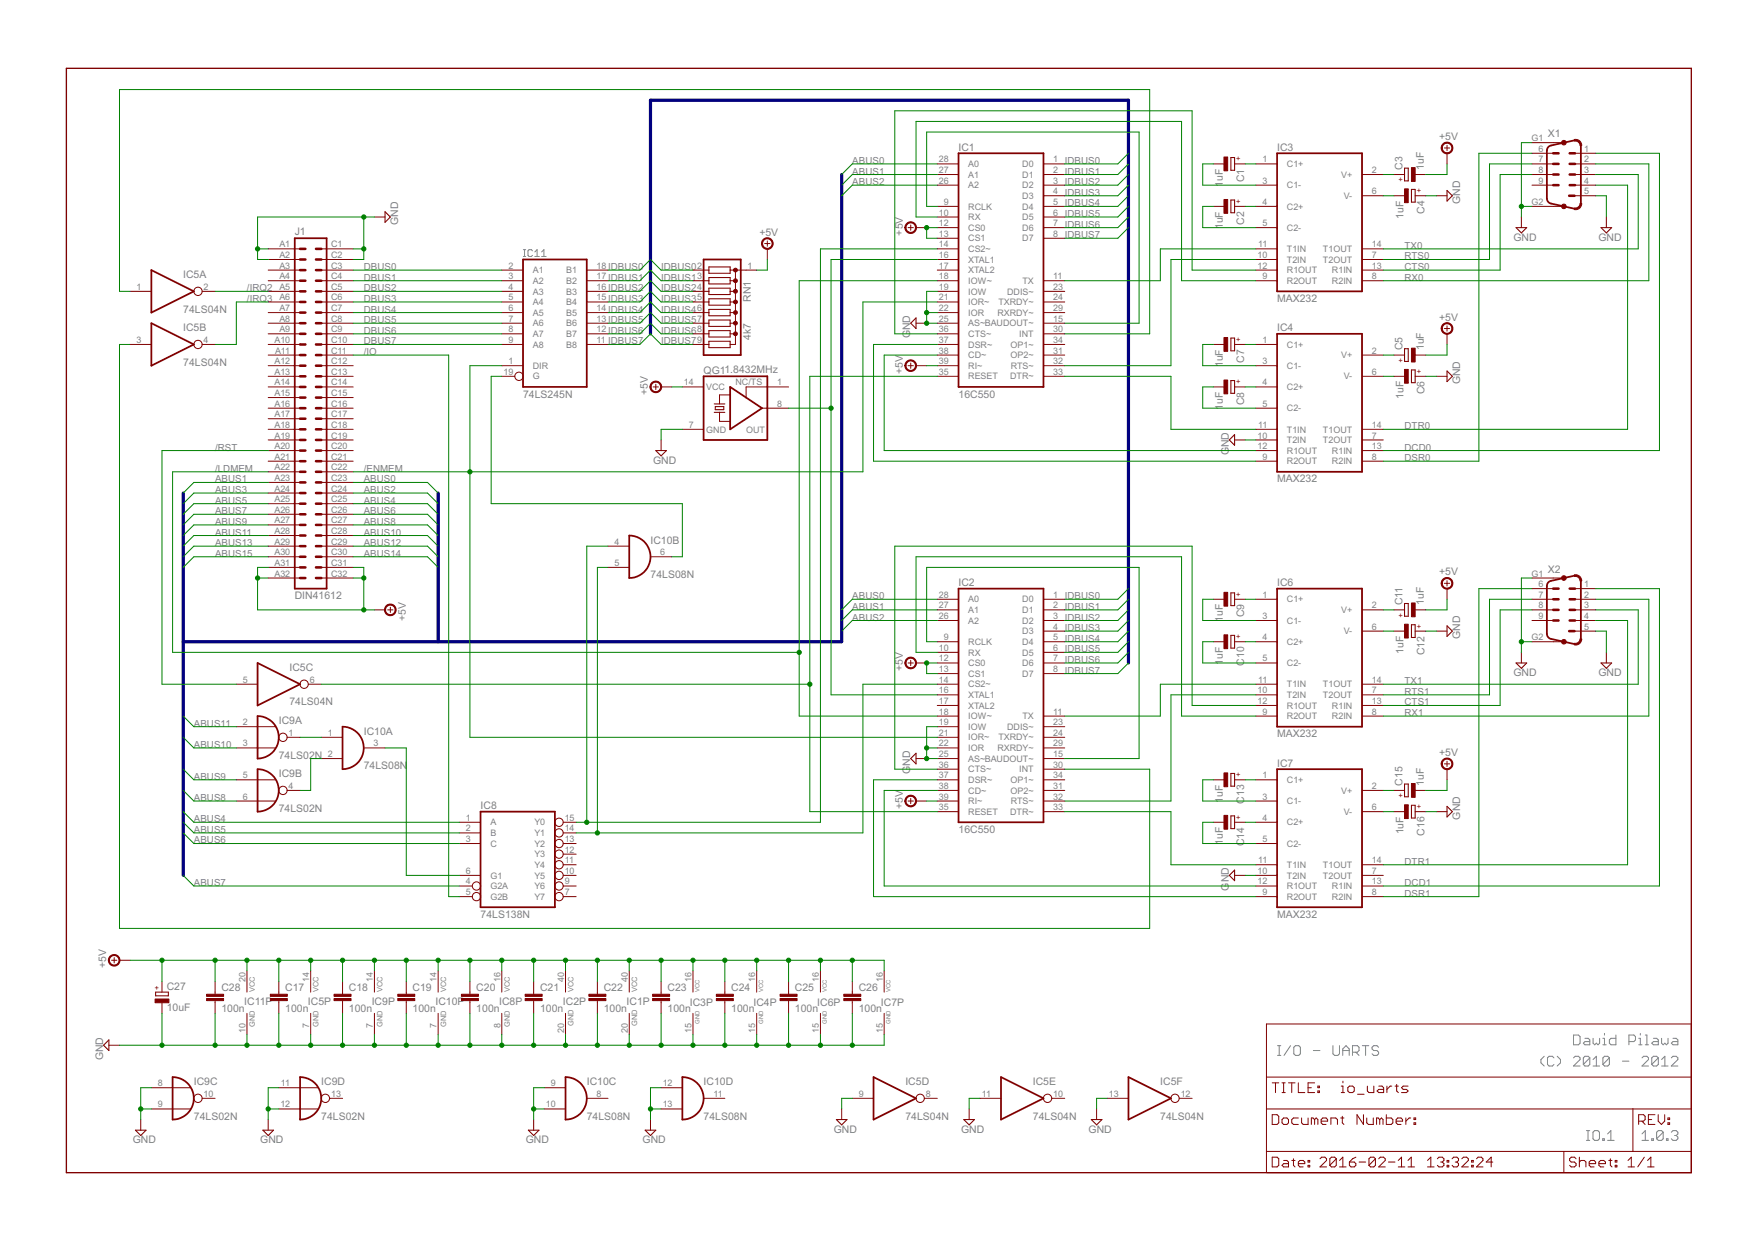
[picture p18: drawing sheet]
<svg xmlns="http://www.w3.org/2000/svg" width="420mm" height="297mm" viewBox="0 0 420 297" stroke-linecap="round" stroke-linejoin="round" font-family="sans-serif">
<defs><g id="words">
<g font-size="2.8" fill="#808080">
<text x="344.1" y="33.5">+5V</text>
<text x="370.2" y="32.9">X1</text>
<text x="229.2" y="36">IC1</text>
<text x="305.4" y="36">IC3</text>
<text x="335.4" y="40.6" transform="rotate(-90 335.4 40.6)">C3</text>
<text x="340.5" y="40.6" transform="rotate(-90 340.5 40.6)">1uF</text>
<text x="292.4" y="44.7" transform="rotate(-90 292.4 44.7)">1uF</text>
<text x="297.5" y="43.5" transform="rotate(-90 297.5 43.5)">C1</text>
<text x="95.2" y="53.8" transform="rotate(-90 95.2 53.8)">GND</text>
<text x="297.5" y="53.7" transform="rotate(-90 297.5 53.7)">C2</text>
<text x="335.6" y="52.3" transform="rotate(-90 335.6 52.3)">1uF</text>
<text x="340.7" y="51.2" transform="rotate(-90 340.7 51.2)">C4</text>
<text x="349.2" y="48.7" transform="rotate(-90 349.2 48.7)">GND</text>
<text x="70.5" y="56.2">J1</text>
<text x="181.6" y="56.3">+5V</text>
<text x="215.9" y="56.3" transform="rotate(-90 215.9 56.3)">+5V</text>
<text x="292.4" y="54.8" transform="rotate(-90 292.4 54.8)">1uF</text>
<text x="361.9" y="57.6">GND</text>
<text x="382.2" y="57.6">GND</text>
<text x="43.8" y="66.5">IC5A</text>
<text x="43.8" y="74.8">74LS04N</text>
<text x="179.6" y="72.1" transform="rotate(-90 179.6 72.1)">RN1</text>
<text x="305.4" y="72.2">MAX232</text>
<text x="344.1" y="76.7">+5V</text>
<text x="43.8" y="79.2">IC5B</text>
<text x="179.6" y="81.3" transform="rotate(-90 179.6 81.3)">4k7</text>
<text x="217.7" y="80.9" transform="rotate(-90 217.7 80.9)">G</text>
<text x="217.7" y="79" transform="rotate(-90 217.7 79)">ND</text>
<text x="305.4" y="79.2">IC4</text>
<text x="335.4" y="83.8" transform="rotate(-90 335.4 83.8)">C5</text>
<text x="340.5" y="83.8" transform="rotate(-90 340.5 83.8)">1uF</text>
<text x="43.8" y="87.5">74LS04N</text>
<text x="168.3" y="89.4">QG11.8432MHz</text>
<text x="215.9" y="89.4" transform="rotate(-90 215.9 89.4)">+5V</text>
<text x="292.4" y="87.8" transform="rotate(-90 292.4 87.8)">1uF</text>
<text x="297.5" y="86.7" transform="rotate(-90 297.5 86.7)">C7</text>
<text x="125.1" y="95.1">74LS245N</text>
<text x="154.9" y="94.4" transform="rotate(-90 154.9 94.4)">+5V</text>
<text x="229.2" y="95.1">16C550</text>
<text x="335.6" y="95.5" transform="rotate(-90 335.6 95.5)">1uF</text>
<text x="340.7" y="94.3" transform="rotate(-90 340.7 94.3)">C6</text>
<text x="349.2" y="91.9" transform="rotate(-90 349.2 91.9)">GND</text>
<text x="292.4" y="98" transform="rotate(-90 292.4 98)">1uF</text>
<text x="297.5" y="96.9" transform="rotate(-90 297.5 96.9)">C8</text>
<text x="293.8" y="106.9" transform="rotate(-90 293.8 106.9)">ND</text>
<text x="156.2" y="110.9">GND</text>
<text x="293.8" y="108.9" transform="rotate(-90 293.8 108.9)">G</text>
<text x="305.4" y="115.4">MAX232</text>
<text x="155.6" y="130">IC10B</text>
<text x="344.1" y="137.6">+5V</text>
<text x="370.2" y="137">X2</text>
<text x="70.5" y="143.3">DIN41612</text>
<text x="155.6" y="138.2">74LS08N</text>
<text x="229.2" y="140.1">IC2</text>
<text x="305.4" y="140.1">IC6</text>
<text x="97" y="148.5" transform="rotate(-90 97 148.5)">+5V</text>
<text x="292.4" y="148.8" transform="rotate(-90 292.4 148.8)">1uF</text>
<text x="297.5" y="147.7" transform="rotate(-90 297.5 147.7)">C9</text>
<text x="335.4" y="144.7" transform="rotate(-90 335.4 144.7)">C11</text>
<text x="340.5" y="144.7" transform="rotate(-90 340.5 144.7)">1uF</text>
<text x="349.2" y="152.8" transform="rotate(-90 349.2 152.8)">GND</text>
<text x="69.2" y="160.5">IC5C</text>
<text x="215.9" y="160.5" transform="rotate(-90 215.9 160.5)">+5V</text>
<text x="292.4" y="158.9" transform="rotate(-90 292.4 158.9)">1uF</text>
<text x="297.5" y="159.2" transform="rotate(-90 297.5 159.2)">C10</text>
<text x="335.6" y="156.4" transform="rotate(-90 335.6 156.4)">1uF</text>
<text x="340.7" y="156.7" transform="rotate(-90 340.7 156.7)">C12</text>
<text x="361.9" y="161.7">GND</text>
<text x="382.2" y="161.7">GND</text>
<text x="66.7" y="173.2">IC9A</text>
<text x="69.2" y="168.7">74LS04N</text>
<text x="87" y="175.7">IC10A</text>
<text x="305.4" y="176.3">MAX232</text>
<text x="66.7" y="181.4">74LS02N</text>
<text x="66.7" y="185.9">IC9B</text>
<text x="87" y="184">74LS08N</text>
<text x="217.7" y="185.1" transform="rotate(-90 217.7 185.1)">G</text>
<text x="217.7" y="183.1" transform="rotate(-90 217.7 183.1)">ND</text>
<text x="305.4" y="183.3">IC7</text>
<text x="344.1" y="180.8">+5V</text>
<text x="292.4" y="192" transform="rotate(-90 292.4 192)">1uF</text>
<text x="335.4" y="187.9" transform="rotate(-90 335.4 187.9)">C15</text>
<text x="340.5" y="187.9" transform="rotate(-90 340.5 187.9)">1uF</text>
<text x="66.7" y="194.1">74LS02N</text>
<text x="114.9" y="193.5">IC8</text>
<text x="215.9" y="193.5" transform="rotate(-90 215.9 193.5)">+5V</text>
<text x="297.5" y="192.2" transform="rotate(-90 297.5 192.2)">C13</text>
<text x="349.2" y="196" transform="rotate(-90 349.2 196)">GND</text>
<text x="229.2" y="199.2">16C550</text>
<text x="292.4" y="202.1" transform="rotate(-90 292.4 202.1)">1uF</text>
<text x="297.5" y="202.4" transform="rotate(-90 297.5 202.4)">C14</text>
<text x="335.6" y="199.6" transform="rotate(-90 335.6 199.6)">1uF</text>
<text x="340.7" y="199.8" transform="rotate(-90 340.7 199.8)">C16</text>
<text x="293.8" y="213" transform="rotate(-90 293.8 213)">GND</text>
<text x="114.9" y="219.5">74LS138N</text>
<text x="305.4" y="219.5">MAX232</text>
<text x="25.4" y="231.6" transform="rotate(-90 25.4 231.6)">+5V</text>
<text x="39.9" y="236.8">C27</text>
<text x="53" y="236.9">C28</text>
<text x="68.2" y="236.9">C17</text>
<text x="83.4" y="236.9">C18</text>
<text x="98.7" y="236.9">C19</text>
<text x="113.9" y="236.9">C20</text>
<text x="129.1" y="236.9">C21</text>
<text x="144.4" y="236.9">C22</text>
<text x="159.6" y="236.9">C23</text>
<text x="174.9" y="236.9">C24</text>
<text x="190.1" y="236.9">C25</text>
<text x="205.3" y="236.9">C26</text>
<text x="39.9" y="241.9">10uF</text>
<text x="53" y="242">100n</text>
<text x="58.4" y="240.5">IC11P</text>
<text x="68.2" y="242">100n</text>
<text x="73.7" y="240.5">IC5P</text>
<text x="83.4" y="242">100n</text>
<text x="88.9" y="240.5">IC9P</text>
<text x="98.7" y="242">100n</text>
<text x="104.1" y="240.5">IC10P</text>
<text x="113.9" y="242">100n</text>
<text x="119.4" y="240.5">IC8P</text>
<text x="129.1" y="242">100n</text>
<text x="134.6" y="240.5">IC2P</text>
<text x="144.4" y="242">100n</text>
<text x="149.8" y="240.5">IC1P</text>
<text x="159.6" y="242">100n</text>
<text x="165" y="240.6">IC3P</text>
<text x="174.9" y="242">100n</text>
<text x="180.2" y="240.6">IC4P</text>
<text x="190.1" y="242">100n</text>
<text x="195.4" y="240.6">IC6P</text>
<text x="205.3" y="242">100n</text>
<text x="210.7" y="240.6">IC7P</text>
<text x="24.6" y="253.6" transform="rotate(-90 24.6 253.6)">GND</text>
<text x="46.4" y="259.5">IC9C</text>
<text x="76.8" y="259.5">IC9D</text>
<text x="140.3" y="259.5">IC10C</text>
<text x="168.3" y="259.5">IC10D</text>
<text x="216.5" y="259.5">IC5D</text>
<text x="247" y="259.5">IC5E</text>
<text x="277.5" y="259.5">IC5F</text>
<text x="46.4" y="267.8">74LS02N</text>
<text x="76.8" y="267.8">74LS02N</text>
<text x="140.3" y="267.8">74LS08N</text>
<text x="168.3" y="267.8">74LS08N</text>
<text x="216.5" y="267.8">74LS04N</text>
<text x="247" y="267.8">74LS04N</text>
<text x="277.5" y="267.8">74LS04N</text>
<text x="31.7" y="273.5">GND</text>
<text x="62.2" y="273.5">GND</text>
<text x="125.7" y="273.5">GND</text>
<text x="153.7" y="273.5">GND</text>
<text x="199.4" y="270.9">GND</text>
<text x="229.8" y="270.9">GND</text>
<text x="260.3" y="270.9">GND</text>
</g>
<g font-size="2.6" fill="#808080">
<text x="203.8" y="39.2">ABUS0</text>
<text x="203.8" y="41.7">ABUS1</text>
<text x="203.8" y="44.3">ABUS2</text>
<text x="335.9" y="59.5">TX0</text>
<text x="87" y="64.6">DBUS0</text>
<text x="158.1" y="64.6">IDBUS02</text>
<text x="335.9" y="62.1">RTS0</text>
<text x="335.9" y="64.6">CTS0</text>
<text x="59" y="69.7">/IRQ2 A5</text>
<text x="87" y="67.1">DBUS1</text>
<text x="87" y="69.7">DBUS2</text>
<text x="158.1" y="69.7">IDBUS24</text>
<text x="158.1" y="67.1">IDBUS13</text>
<text x="335.9" y="67.1">RX0</text>
<text x="59" y="72.2">/IRQ3 A6</text>
<text x="87" y="72.2">DBUS3</text>
<text x="87" y="74.8">DBUS4</text>
<text x="87" y="77.3">DBUS5</text>
<text x="158.1" y="77.3">IDBUS57</text>
<text x="158.1" y="74.8">IDBUS46</text>
<text x="158.1" y="72.2">IDBUS35</text>
<text x="87" y="79.8">DBUS6</text>
<text x="87" y="82.4">DBUS7</text>
<text x="158.1" y="82.4">IDBUS79</text>
<text x="158.1" y="79.8">IDBUS68</text>
<text x="87" y="84.9">/IO</text>
<text x="51.4" y="107.8">/RST</text>
<text x="335.9" y="102.7">DTR0</text>
<text x="335.9" y="107.8">DCD0</text>
<text x="51.4" y="112.8">/LDMEM</text>
<text x="87" y="112.8">/ENMEM</text>
<text x="335.9" y="110.3">DSR0</text>
<text x="51.4" y="115.4">ABUS1</text>
<text x="51.4" y="117.9">ABUS3</text>
<text x="87" y="115.4">ABUS0</text>
<text x="87" y="117.9">ABUS2</text>
<text x="51.4" y="120.5">ABUS5</text>
<text x="51.4" y="123">ABUS7</text>
<text x="51.4" y="125.5">ABUS9</text>
<text x="87" y="120.5">ABUS4</text>
<text x="87" y="123">ABUS6</text>
<text x="87" y="125.5">ABUS8</text>
<text x="51.4" y="128.1">ABUS11</text>
<text x="51.4" y="130.6">ABUS13</text>
<text x="87" y="128.1">ABUS10</text>
<text x="87" y="130.6">ABUS12</text>
<text x="51.4" y="133.2">ABUS15</text>
<text x="87" y="133.2">ABUS14</text>
<text x="203.8" y="143.3">ABUS0</text>
<text x="203.8" y="145.9">ABUS1</text>
<text x="203.8" y="148.4">ABUS2</text>
<text x="335.9" y="166.2">RTS1</text>
<text x="335.9" y="163.6">TX1</text>
<text x="46.4" y="173.8">ABUS11</text>
<text x="335.9" y="168.7">CTS1</text>
<text x="335.9" y="171.3">RX1</text>
<text x="46.4" y="178.9">ABUS10</text>
<text x="46.4" y="191.6">ABUS8</text>
<text x="46.4" y="186.5">ABUS9</text>
<text x="46.4" y="196.7">ABUS4</text>
<text x="46.4" y="201.7">ABUS6</text>
<text x="46.4" y="199.2">ABUS5</text>
<text x="335.9" y="206.8">DTR1</text>
<text x="46.4" y="211.9">ABUS7</text>
<text x="335.9" y="214.4">DSR1</text>
<text x="335.9" y="211.9">DCD1</text>
</g>
<g font-size="2.4" fill="#808080">
<text x="366.2" y="33.8">G1</text>
<text x="224.5" y="38.8">28</text>
<text x="224.5" y="41.4">27</text>
<text x="231.5" y="40">A0</text>
<text x="244.5" y="40">D0</text>
<text x="251.9" y="38.8">1 IDBUS0</text>
<text x="251.9" y="41.4">2 IDBUS1</text>
<text x="301.9" y="38.8">1</text>
<text x="307.7" y="40">C1+</text>
<text x="328.1" y="41.4">2</text>
<text x="367.9" y="36.3">6</text>
<text x="367.9" y="38.8">7</text>
<text x="367.9" y="41.4">8</text>
<text x="378.8" y="36.3">1</text>
<text x="378.8" y="38.8">2</text>
<text x="378.8" y="41.4">3</text>
<text x="224.5" y="43.9">26</text>
<text x="231.5" y="42.5">A1</text>
<text x="231.5" y="45">A2</text>
<text x="244.5" y="42.5">D1</text>
<text x="244.5" y="45">D2</text>
<text x="244.5" y="47.6">D3</text>
<text x="251.9" y="43.9">3 IDBUS2</text>
<text x="251.9" y="46.5">4 IDBUS3</text>
<text x="301.9" y="43.9">3</text>
<text x="307.7" y="45">C1-</text>
<text x="320.7" y="42.5">V+</text>
<text x="321.4" y="47.6">V-</text>
<text x="328.1" y="46.5">6</text>
<text x="367.9" y="43.9">9</text>
<text x="378.8" y="43.9">4</text>
<text x="378.8" y="46.5">5</text>
<text x="224.5" y="51.5">10</text>
<text x="225.7" y="49">9</text>
<text x="231.5" y="50.1">RCLK</text>
<text x="231.5" y="52.7">RX</text>
<text x="244.5" y="50.1">D4</text>
<text x="244.5" y="52.7">D5</text>
<text x="251.9" y="49">5 IDBUS4</text>
<text x="251.9" y="51.5">6 IDBUS5</text>
<text x="301.9" y="49">4</text>
<text x="307.7" y="50.1">C2+</text>
<text x="366.2" y="49">G2</text>
<text x="66.8" y="59.2">A1</text>
<text x="79.2" y="59.2">C1</text>
<text x="224.5" y="54.1">12</text>
<text x="224.5" y="56.6">13</text>
<text x="224.5" y="59.2">14</text>
<text x="231.5" y="55.2">CS0</text>
<text x="231.5" y="57.7">CS1</text>
<text x="244.5" y="55.2">D6</text>
<text x="244.5" y="57.7">D7</text>
<text x="251.9" y="54.1">7 IDBUS6</text>
<text x="251.9" y="56.6">8 IDBUS7</text>
<text x="300.8" y="59.2">11</text>
<text x="301.9" y="54.1">5</text>
<text x="307.7" y="55.2">C2-</text>
<text x="328.1" y="59.2">14</text>
<text x="66.8" y="61.7">A2</text>
<text x="66.8" y="64.2">A3</text>
<text x="79.2" y="61.7">C2</text>
<text x="79.2" y="64.2">C3</text>
<text x="121.6" y="64.2">2</text>
<text x="127.4" y="65.4">A1</text>
<text x="135.4" y="65.4">B1</text>
<text x="142.7" y="64.2">18IDBUS0</text>
<text x="178.8" y="64.2">1</text>
<text x="224.5" y="61.7">16</text>
<text x="224.5" y="64.2">17</text>
<text x="231.5" y="60.3">CS2~</text>
<text x="231.5" y="62.8">XTAL1</text>
<text x="231.5" y="65.4">XTAL2</text>
<text x="300.7" y="61.7">10</text>
<text x="300.7" y="64.2">12</text>
<text x="307.7" y="60.3">T1IN</text>
<text x="307.7" y="62.8">T2IN</text>
<text x="307.7" y="65.4">R1OUT</text>
<text x="316.4" y="60.3">T1OUT</text>
<text x="316.4" y="62.8">T2OUT</text>
<text x="318.5" y="65.4">R1IN</text>
<text x="328.1" y="61.7">7</text>
<text x="328.1" y="64.2">13</text>
<text x="32.7" y="69.3">1</text>
<text x="48.7" y="69.3">2</text>
<text x="66.8" y="66.8">A4</text>
<text x="79.2" y="66.8">C4</text>
<text x="79.2" y="69.3">C5</text>
<text x="79.2" y="71.9">C6</text>
<text x="121.6" y="66.8">3</text>
<text x="121.6" y="69.3">4</text>
<text x="121.6" y="71.9">5</text>
<text x="127.4" y="67.9">A2</text>
<text x="127.4" y="70.4">A3</text>
<text x="135.4" y="70.4">B3</text>
<text x="135.4" y="67.9">B2</text>
<text x="142.7" y="71.9">15IDBUS3</text>
<text x="142.7" y="69.3">16IDBUS2</text>
<text x="142.7" y="66.8">17IDBUS1</text>
<text x="224.5" y="66.8">18</text>
<text x="224.5" y="69.3">19</text>
<text x="224.5" y="71.9">21</text>
<text x="231.5" y="67.9">IOW~</text>
<text x="231.5" y="70.4">IOW</text>
<text x="240.8" y="70.4">DDIS~</text>
<text x="244.5" y="67.9">TX</text>
<text x="251.9" y="66.8">11</text>
<text x="251.9" y="69.3">23</text>
<text x="251.9" y="71.9">24</text>
<text x="301.9" y="66.8">9</text>
<text x="307.7" y="67.9">R2OUT</text>
<text x="318.5" y="67.9">R2IN</text>
<text x="328.1" y="66.8">8</text>
<text x="66.8" y="74.4">A7</text>
<text x="66.8" y="76.9">A8</text>
<text x="79.2" y="74.4">C7</text>
<text x="79.2" y="76.9">C8</text>
<text x="121.6" y="74.4">6</text>
<text x="121.6" y="76.9">7</text>
<text x="127.4" y="73">A4</text>
<text x="127.4" y="75.5">A5</text>
<text x="135.4" y="75.5">B5</text>
<text x="135.4" y="73">B4</text>
<text x="142.7" y="76.9">13IDBUS5</text>
<text x="142.7" y="74.4">14IDBUS4</text>
<text x="224.5" y="74.4">22</text>
<text x="224.5" y="76.9">25</text>
<text x="231.5" y="73">IOR~</text>
<text x="231.5" y="75.5">IOR</text>
<text x="238.5" y="75.5">RXRDY~</text>
<text x="238.7" y="73">TXRDY~</text>
<text x="251.9" y="76.9">15</text>
<text x="251.9" y="74.4">29</text>
<text x="32.7" y="82">3</text>
<text x="48.7" y="82">4</text>
<text x="65.6" y="82">A10</text>
<text x="66.8" y="79.5">A9</text>
<text x="79.2" y="79.5">C9</text>
<text x="79.2" y="82">C10</text>
<text x="121.6" y="79.5">8</text>
<text x="121.6" y="82">9</text>
<text x="127.4" y="78.1">A6</text>
<text x="127.4" y="80.6">A7</text>
<text x="127.4" y="83.1">A8</text>
<text x="135.4" y="83.1">B8</text>
<text x="135.4" y="80.6">B7</text>
<text x="135.4" y="78.1">B6</text>
<text x="142.7" y="82">11 IDBUS7</text>
<text x="142.7" y="79.5">12IDBUS6</text>
<text x="224.5" y="79.5">36</text>
<text x="224.5" y="82">37</text>
<text x="231.5" y="78.1">AS~BAUDOUT~</text>
<text x="231.5" y="80.6">CTS~</text>
<text x="231.5" y="83.1">DSR~</text>
<text x="241.7" y="83.1">OP1~</text>
<text x="243.7" y="80.6">INT</text>
<text x="251.9" y="79.5">30</text>
<text x="251.9" y="82">34</text>
<text x="301.9" y="82">1</text>
<text x="307.7" y="83.1">C1+</text>
<text x="65.6" y="87.1">A12</text>
<text x="65.6" y="89.6">A13</text>
<text x="65.8" y="84.6">A11</text>
<text x="79.2" y="84.6">C11</text>
<text x="79.2" y="87.1">C12</text>
<text x="79.2" y="89.6">C13</text>
<text x="120.4" y="89.6">19</text>
<text x="121.6" y="87.1">1</text>
<text x="127.4" y="88.2">DIR</text>
<text x="224.5" y="84.6">38</text>
<text x="224.5" y="87.1">39</text>
<text x="224.5" y="89.6">35</text>
<text x="231.5" y="85.7">CD~</text>
<text x="231.5" y="88.2">RI~</text>
<text x="241.7" y="85.7">OP2~</text>
<text x="241.7" y="88.2">RTS~</text>
<text x="251.9" y="84.6">31</text>
<text x="251.9" y="87.1">32</text>
<text x="251.9" y="89.6">33</text>
<text x="301.9" y="87.1">3</text>
<text x="307.7" y="88.2">C1-</text>
<text x="320.7" y="85.7">V+</text>
<text x="328.1" y="84.6">2</text>
<text x="328.1" y="89.6">6</text>
<text x="65.6" y="92.2">A14</text>
<text x="65.6" y="94.7">A15</text>
<text x="79.2" y="92.2">C14</text>
<text x="79.2" y="94.7">C15</text>
<text x="127.4" y="90.8">G</text>
<text x="163.5" y="92.2">14</text>
<text x="168.9" y="93.3">VCC</text>
<text x="175.9" y="92">NC/TS</text>
<text x="185.8" y="92.2">1</text>
<text x="231.5" y="90.8">RESET</text>
<text x="241.5" y="90.8">DTR~</text>
<text x="301.9" y="92.2">4</text>
<text x="307.7" y="93.3">C2+</text>
<text x="321.4" y="90.8">V-</text>
<text x="65.6" y="97.3">A16</text>
<text x="65.6" y="99.8">A17</text>
<text x="79.2" y="97.3">C16</text>
<text x="79.2" y="99.8">C17</text>
<text x="185.8" y="97.3">8</text>
<text x="301.9" y="97.3">5</text>
<text x="307.7" y="98.4">C2-</text>
<text x="65.6" y="102.3">A18</text>
<text x="65.6" y="104.9">A19</text>
<text x="65.6" y="107.4">A20</text>
<text x="79.2" y="102.3">C18</text>
<text x="79.2" y="104.9">C19</text>
<text x="79.2" y="107.4">C20</text>
<text x="164.7" y="102.3">7</text>
<text x="168.9" y="103.5">GND</text>
<text x="178.4" y="103.5">OUT</text>
<text x="300.7" y="104.9">10</text>
<text x="300.7" y="107.4">12</text>
<text x="300.8" y="102.3">11</text>
<text x="307.7" y="103.5">T1IN</text>
<text x="307.7" y="106">T2IN</text>
<text x="316.4" y="103.5">T1OUT</text>
<text x="316.4" y="106">T2OUT</text>
<text x="328.1" y="102.3">14</text>
<text x="328.1" y="104.9">7</text>
<text x="328.1" y="107.4">13</text>
<text x="65.6" y="110">A21</text>
<text x="65.6" y="112.5">A22</text>
<text x="79.2" y="110">C21</text>
<text x="79.2" y="112.5">C22</text>
<text x="301.9" y="110">9</text>
<text x="307.7" y="108.5">R1OUT</text>
<text x="307.7" y="111.1">R2OUT</text>
<text x="318.5" y="108.5">R1IN</text>
<text x="318.5" y="111.1">R2IN</text>
<text x="328.1" y="110">8</text>
<text x="65.6" y="115">A23</text>
<text x="65.6" y="117.6">A24</text>
<text x="79.2" y="115">C23</text>
<text x="79.2" y="117.6">C24</text>
<text x="65.6" y="120.1">A25</text>
<text x="65.6" y="122.7">A26</text>
<text x="65.6" y="125.2">A27</text>
<text x="79.2" y="120.1">C25</text>
<text x="79.2" y="122.7">C26</text>
<text x="79.2" y="125.2">C27</text>
<text x="65.6" y="127.7">A28</text>
<text x="65.6" y="130.3">A29</text>
<text x="79.2" y="127.7">C28</text>
<text x="79.2" y="130.3">C29</text>
<text x="147" y="130.3">4</text>
<text x="65.6" y="132.8">A30</text>
<text x="65.6" y="135.3">A31</text>
<text x="65.6" y="137.9">A32</text>
<text x="79.2" y="132.8">C30</text>
<text x="79.2" y="135.3">C31</text>
<text x="79.2" y="137.9">C32</text>
<text x="147" y="135.3">5</text>
<text x="157.9" y="132.8">6</text>
<text x="366.2" y="137.9">G1</text>
<text x="224.5" y="143">28</text>
<text x="251.9" y="143">1 IDBUS0</text>
<text x="301.9" y="143">1</text>
<text x="367.9" y="140.4">6</text>
<text x="367.9" y="143">7</text>
<text x="378.8" y="140.4">1</text>
<text x="378.8" y="143">2</text>
<text x="224.5" y="145.5">27</text>
<text x="224.5" y="148">26</text>
<text x="231.5" y="144.1">A0</text>
<text x="231.5" y="146.6">A1</text>
<text x="231.5" y="149.2">A2</text>
<text x="244.5" y="144.1">D0</text>
<text x="244.5" y="146.6">D1</text>
<text x="244.5" y="149.2">D2</text>
<text x="251.9" y="145.5">2 IDBUS1</text>
<text x="251.9" y="148">3 IDBUS2</text>
<text x="301.9" y="148">3</text>
<text x="307.7" y="144.1">C1+</text>
<text x="307.7" y="149.2">C1-</text>
<text x="320.7" y="146.6">V+</text>
<text x="328.1" y="145.5">2</text>
<text x="367.9" y="145.5">8</text>
<text x="367.9" y="148">9</text>
<text x="378.8" y="145.5">3</text>
<text x="378.8" y="148">4</text>
<text x="224.5" y="155.7">10</text>
<text x="225.7" y="153.1">9</text>
<text x="231.5" y="154.2">RCLK</text>
<text x="244.5" y="151.7">D3</text>
<text x="244.5" y="154.2">D4</text>
<text x="251.9" y="150.6">4 IDBUS3</text>
<text x="251.9" y="153.1">5 IDBUS4</text>
<text x="251.9" y="155.7">6 IDBUS5</text>
<text x="301.9" y="153.1">4</text>
<text x="307.7" y="154.2">C2+</text>
<text x="321.4" y="151.7">V-</text>
<text x="328.1" y="150.6">6</text>
<text x="366.2" y="153.1">G2</text>
<text x="378.8" y="150.6">5</text>
<text x="224.5" y="158.2">12</text>
<text x="224.5" y="160.7">13</text>
<text x="231.5" y="156.8">RX</text>
<text x="231.5" y="159.3">CS0</text>
<text x="231.5" y="161.9">CS1</text>
<text x="244.5" y="156.8">D5</text>
<text x="244.5" y="159.3">D6</text>
<text x="244.5" y="161.9">D7</text>
<text x="251.9" y="158.2">7 IDBUS6</text>
<text x="251.9" y="160.7">8 IDBUS7</text>
<text x="301.9" y="158.2">5</text>
<text x="307.7" y="159.3">C2-</text>
<text x="58.1" y="163.3">5</text>
<text x="74.1" y="163.3">6</text>
<text x="224.5" y="163.3">14</text>
<text x="224.5" y="165.8">16</text>
<text x="231.5" y="164.4">CS2~</text>
<text x="231.5" y="166.9">XTAL1</text>
<text x="300.7" y="165.8">10</text>
<text x="300.8" y="163.3">11</text>
<text x="307.7" y="164.4">T1IN</text>
<text x="307.7" y="166.9">T2IN</text>
<text x="316.4" y="164.4">T1OUT</text>
<text x="316.4" y="166.9">T2OUT</text>
<text x="328.1" y="163.3">14</text>
<text x="328.1" y="165.8">7</text>
<text x="58.1" y="173.4">2</text>
<text x="224.5" y="168.4">17</text>
<text x="224.5" y="170.9">18</text>
<text x="224.5" y="173.4">19</text>
<text x="231.5" y="169.5">XTAL2</text>
<text x="231.5" y="172">IOW~</text>
<text x="244.5" y="172">TX</text>
<text x="251.9" y="170.9">11</text>
<text x="251.9" y="173.4">23</text>
<text x="300.7" y="168.4">12</text>
<text x="301.9" y="170.9">9</text>
<text x="307.7" y="169.5">R1OUT</text>
<text x="307.7" y="172">R2OUT</text>
<text x="318.5" y="169.5">R1IN</text>
<text x="318.5" y="172">R2IN</text>
<text x="328.1" y="168.4">13</text>
<text x="328.1" y="170.9">8</text>
<text x="58.1" y="178.5">3</text>
<text x="69" y="176">1</text>
<text x="78.4" y="176">1</text>
<text x="89.3" y="178.5">3</text>
<text x="224.5" y="176">21</text>
<text x="224.5" y="178.5">22</text>
<text x="231.5" y="174.6">IOW</text>
<text x="231.5" y="177.1">IOR~</text>
<text x="231.5" y="179.6">IOR</text>
<text x="238.5" y="179.6">RXRDY~</text>
<text x="238.7" y="177.1">TXRDY~</text>
<text x="240.8" y="174.6">DDIS~</text>
<text x="251.9" y="176">24</text>
<text x="251.9" y="178.5">29</text>
<text x="78.4" y="181.1">2</text>
<text x="224.5" y="181.1">25</text>
<text x="224.5" y="183.6">36</text>
<text x="231.5" y="182.2">AS~BAUDOUT~</text>
<text x="231.5" y="184.7">CTS~</text>
<text x="243.7" y="184.7">INT</text>
<text x="251.9" y="181.1">15</text>
<text x="251.9" y="183.6">30</text>
<text x="58.1" y="186.1">5</text>
<text x="58.1" y="191.2">6</text>
<text x="69" y="188.7">4</text>
<text x="224.5" y="186.1">37</text>
<text x="224.5" y="188.7">38</text>
<text x="224.5" y="191.2">39</text>
<text x="231.5" y="187.3">DSR~</text>
<text x="231.5" y="189.8">CD~</text>
<text x="241.7" y="187.3">OP1~</text>
<text x="241.7" y="189.8">OP2~</text>
<text x="251.9" y="186.1">34</text>
<text x="251.9" y="188.7">31</text>
<text x="251.9" y="191.2">32</text>
<text x="301.9" y="186.1">1</text>
<text x="301.9" y="191.2">3</text>
<text x="307.7" y="187.3">C1+</text>
<text x="320.7" y="189.8">V+</text>
<text x="328.1" y="188.7">2</text>
<text x="111.4" y="196.3">1</text>
<text x="117.3" y="197.4">A</text>
<text x="127.8" y="197.4">Y0</text>
<text x="135" y="196.3">15</text>
<text x="224.5" y="193.8">35</text>
<text x="231.5" y="192.3">RI~</text>
<text x="231.5" y="194.9">RESET</text>
<text x="241.5" y="194.9">DTR~</text>
<text x="241.7" y="192.3">RTS~</text>
<text x="251.9" y="193.8">33</text>
<text x="301.9" y="196.3">4</text>
<text x="307.7" y="192.3">C1-</text>
<text x="307.7" y="197.4">C2+</text>
<text x="321.4" y="194.9">V-</text>
<text x="328.1" y="193.8">6</text>
<text x="111.4" y="198.8">2</text>
<text x="111.4" y="201.4">3</text>
<text x="117.3" y="200">B</text>
<text x="117.3" y="202.5">C</text>
<text x="127.8" y="202.5">Y2</text>
<text x="127.8" y="200">Y1</text>
<text x="135" y="203.9">12</text>
<text x="135" y="201.4">13</text>
<text x="135" y="198.8">14</text>
<text x="301.9" y="201.4">5</text>
<text x="307.7" y="202.5">C2-</text>
<text x="111.4" y="209">6</text>
<text x="127.8" y="207.6">Y4</text>
<text x="127.8" y="205">Y3</text>
<text x="135" y="209">10</text>
<text x="135" y="206.5">11</text>
<text x="300.7" y="209">10</text>
<text x="300.8" y="206.5">11</text>
<text x="307.7" y="207.6">T1IN</text>
<text x="316.4" y="207.6">T1OUT</text>
<text x="328.1" y="206.5">14</text>
<text x="328.1" y="209">7</text>
<text x="111.4" y="211.5">4</text>
<text x="111.4" y="214.1">5</text>
<text x="117.3" y="212.7">G2A</text>
<text x="117.3" y="215.2">G2B</text>
<text x="117.3" y="210.1">G1</text>
<text x="127.8" y="215.2">Y7</text>
<text x="127.8" y="212.7">Y6</text>
<text x="127.8" y="210.1">Y5</text>
<text x="135" y="214.1">7</text>
<text x="135" y="211.5">9</text>
<text x="300.7" y="211.5">12</text>
<text x="301.9" y="214.1">9</text>
<text x="307.7" y="210.1">T2IN</text>
<text x="307.7" y="212.7">R1OUT</text>
<text x="307.7" y="215.2">R2OUT</text>
<text x="316.4" y="210.1">T2OUT</text>
<text x="318.5" y="212.7">R1IN</text>
<text x="318.5" y="215.2">R2IN</text>
<text x="328.1" y="211.5">13</text>
<text x="328.1" y="214.1">8</text>
<text x="58.7" y="234.9" transform="rotate(-90 58.7 234.9)">20</text>
<text x="73.9" y="234.9" transform="rotate(-90 73.9 234.9)">14</text>
<text x="89.2" y="234.9" transform="rotate(-90 89.2 234.9)">14</text>
<text x="104.4" y="234.9" transform="rotate(-90 104.4 234.9)">14</text>
<text x="119.6" y="234.9" transform="rotate(-90 119.6 234.9)">16</text>
<text x="134.9" y="234.9" transform="rotate(-90 134.9 234.9)">40</text>
<text x="150.1" y="234.9" transform="rotate(-90 150.1 234.9)">40</text>
<text x="165.4" y="234.9" transform="rotate(-90 165.4 234.9)">16</text>
<text x="180.6" y="234.9" transform="rotate(-90 180.6 234.9)">16</text>
<text x="195.8" y="234.9" transform="rotate(-90 195.8 234.9)">16</text>
<text x="211.1" y="234.9" transform="rotate(-90 211.1 234.9)">16</text>
<text x="73.9" y="245.9" transform="rotate(-90 73.9 245.9)">7</text>
<text x="89.2" y="245.9" transform="rotate(-90 89.2 245.9)">7</text>
<text x="104.4" y="245.9" transform="rotate(-90 104.4 245.9)">7</text>
<text x="119.6" y="245.9" transform="rotate(-90 119.6 245.9)">8</text>
<text x="58.7" y="247.1" transform="rotate(-90 58.7 247.1)">10</text>
<text x="134.9" y="247.1" transform="rotate(-90 134.9 247.1)">20</text>
<text x="150.1" y="247.1" transform="rotate(-90 150.1 247.1)">20</text>
<text x="165.4" y="247.1" transform="rotate(-90 165.4 247.1)">15</text>
<text x="180.6" y="247.1" transform="rotate(-90 180.6 247.1)">15</text>
<text x="195.8" y="247.1" transform="rotate(-90 195.8 247.1)">15</text>
<text x="211.1" y="247.1" transform="rotate(-90 211.1 247.1)">15</text>
<text x="37.8" y="259.8">8</text>
<text x="48.7" y="262.3">10</text>
<text x="67.2" y="259.8">11</text>
<text x="79.2" y="262.3">13</text>
<text x="131.7" y="259.8">9</text>
<text x="142.7" y="262.3">8</text>
<text x="158.5" y="259.8">12</text>
<text x="170.6" y="262.3">11</text>
<text x="205.4" y="262.3">9</text>
<text x="221.4" y="262.3">8</text>
<text x="234.8" y="262.3">11</text>
<text x="251.9" y="262.3">10</text>
<text x="265.1" y="262.3">13</text>
<text x="282.3" y="262.3">12</text>
<text x="37.8" y="264.9">9</text>
<text x="67" y="264.9">12</text>
<text x="130.5" y="264.9">10</text>
<text x="158.5" y="264.9">13</text>
</g>
<g font-size="2" fill="#800000">
<text x="295.6" y="38.6">+</text>
<text x="334.4" y="43.6">+</text>
<text x="338.8" y="46.2">+</text>
<text x="295.6" y="48.8">+</text>
<text x="295.6" y="81.8">+</text>
<text x="334.4" y="86.8">+</text>
<text x="338.8" y="89.4">+</text>
<text x="295.6" y="91.9">+</text>
<text x="295.6" y="142.7">+</text>
<text x="334.4" y="147.7">+</text>
<text x="295.6" y="152.9">+</text>
<text x="338.8" y="150.4">+</text>
<text x="295.6" y="185.9">+</text>
<text x="334.4" y="190.9">+</text>
<text x="295.6" y="196.1">+</text>
<text x="338.8" y="193.5">+</text>
<text x="38.1" y="236.9" transform="rotate(-90 38.1 236.9)">+</text>
</g>
<g font-size="2" fill="#808080">
<text x="61" y="237.3" transform="rotate(-90 61 237.3)">VCC</text>
<text x="76.2" y="237.3" transform="rotate(-90 76.2 237.3)">VCC</text>
<text x="91.4" y="237.3" transform="rotate(-90 91.4 237.3)">VCC</text>
<text x="106.7" y="237.3" transform="rotate(-90 106.7 237.3)">VCC</text>
<text x="121.9" y="237.3" transform="rotate(-90 121.9 237.3)">VCC</text>
<text x="137.1" y="237.3" transform="rotate(-90 137.1 237.3)">VCC</text>
<text x="152.4" y="237.3" transform="rotate(-90 152.4 237.3)">VCC</text>
<text x="61" y="245.7" transform="rotate(-90 61 245.7)">GND</text>
<text x="76.2" y="245.7" transform="rotate(-90 76.2 245.7)">GND</text>
<text x="91.4" y="245.7" transform="rotate(-90 91.4 245.7)">GND</text>
<text x="106.7" y="245.7" transform="rotate(-90 106.7 245.7)">GND</text>
<text x="121.9" y="245.7" transform="rotate(-90 121.9 245.7)">GND</text>
<text x="137.1" y="245.4" transform="rotate(-90 137.1 245.4)">GND</text>
<text x="152.4" y="245.4" transform="rotate(-90 152.4 245.4)">GND</text>
</g>
<g font-size="1.6" fill="#808080">
<text x="167.2" y="237.3" transform="rotate(-90 167.2 237.3)">VCC</text>
<text x="182.5" y="237.3" transform="rotate(-90 182.5 237.3)">VCC</text>
<text x="197.7" y="237.3" transform="rotate(-90 197.7 237.3)">VCC</text>
<text x="213" y="237.3" transform="rotate(-90 213 237.3)">VCC</text>
<text x="167.2" y="244.9" transform="rotate(-90 167.2 244.9)">GND</text>
<text x="182.5" y="244.9" transform="rotate(-90 182.5 244.9)">GND</text>
<text x="197.7" y="244.9" transform="rotate(-90 197.7 244.9)">GND</text>
<text x="213" y="244.9" transform="rotate(-90 213 244.9)">GND</text>
</g>
</g></defs>
<g fill="none" stroke="#808080" stroke-width=".24">
<path d="M125.2 59.7h.5M125.4 59.7v1.6M127.3 60l-.2-.3h-.6l-.2 .3v1.1l.2 .2h.6l.2-.2M125.2 61.3h.5M127.9 61.3h1.1M127.9 60.3l.5-.6v1.6M129.5 61.3h1.1M129.5 60.3l.6-.6v1.6M305.5 252.4h.8M305.5 250.1h.8M305.9 250.1v2.3M308.6 250.1l-1.5 2.3"/>
<path d="M309.4 250.5l.4-.4h.8l.4 .4v1.5l-.4 .4h-.8l-.4-.4zM314.1 251.2h1.5M318.7 250.1v1.9l.5 .4h.7l.4-.4v-1.9M321.1 251.2h1.5M321.1 252.4v-1.5l.8-.8 .7 .8v1.5M323.4 251.7h1.2l.4-.5v-.7l-.4-.4h-1.2v2.3M324.2 251.7l.8 .7M325.8 250.1h1.5M326.6 250.1v2.3M329.7 250.5l-.4-.4h-.8l-.4 .4v.4l.4 .3h.8l.4 .5v.3l-.4 .4h-.8l-.4-.4M369.3 252.6l-.8 .8v.8l.8 .8M371.6 253l-.4-.4h-.8l-.3 .4v1.6l.3 .4h.8l.4-.4"/>
<path d="M372.4 252.6l.8 .8v.8l-.8 .8M376.3 247.5h1.2l.3 .4v1.6l-.3 .4h-1.2zM376.3 253l.4-.4h.8l.3 .4v.4l-1.5 1.6h1.5M379 248.3h.8l.4 .4v1.2h-1.2l-.4-.4 .4-.4h1.2M380.2 253v1.6l-.4 .4h-.8l-.4-.4M380.2 253l-.4-.4h-.8l-.4 .4v1.6M380.2 253l-1.6 1.6M381 248.3v1.2l.4 .4 .3-.4 .4 .4 .4-.4v-1.2M381 255h1.5M381 253.4l.7-.8v2.4M383.3 249.9h.8M383.3 248.3h.4v1.6"/>
<path d="M383.7 247.2v.3M384.9 253v1.6l-.4 .4h-.8l-.4-.4M384.9 253l-.4-.4h-.8l-.4 .4v1.6M384.9 253l-1.6 1.6M386.4 247.5v2.4h-1.1l-.4-.4v-.8l.4-.4h1.1M388 253.8h1.5M389.5 249.1h1.2l.4-.4v-.8l-.4-.4h-1.2v2.4M391.9 249.9h.8M391.9 248.3h.4v1.6M392.3 247.2v.3M392.7 253l.3-.4h.8l.4 .4v.4l-1.5 1.6h1.5M393.4 249.9h.8"/>
<path d="M393.4 247.5h.4v2.4M395.4 248.3h.8l.4 .4v1.2h-1.2l-.4-.4 .4-.4h1.2M396.6 253v1.6l-.4 .4h-.8l-.4-.4M396.6 253l-.4-.4h-.8l-.4 .4v1.6M396.6 253l-1.6 1.6M397.3 248.3v1.2l.4 .4 .4-.4 .4 .4 .4-.4v-1.2M397.3 255h1.6M397.3 253.4l.8-.8v2.4M399.7 253l.4-.4h.7l.4 .4v.4l-1.5 1.6h1.5M400.1 248.3h.7l.4 .4v1.2h-1.1l-.4-.4 .4-.4h1.1M379.4 272.7h.8M379.4 270.4h.8"/>
<path d="M379.8 270.4v2.3M381.3 270.4h.8l.4 .4v1.6l-.4 .3h-.8l-.4-.3v-1.6zM383.3 272.4h.3v.3h-.3zM384.4 272.7h1.6M384.4 271.2l.8-.8v2.3M392.7 272.7h1.5M392.7 271.2l.7-.8v2.3M395 272.4h.4v.3h-.4zM397.7 270.8v1.6l-.4 .3h-.7l-.4-.3M397.7 270.8l-.4-.4h-.7l-.4 .4v1.6M397.7 270.8l-1.5 1.6M398.5 272.4h.4v.3h-.4z"/>
<path d="M399.7 270.8l.4-.4h.7l.4 .4v.4l-.4 .4M400.5 271.6h.3M400.8 271.6l.4 .3v.5l-.4 .3h-.7l-.4-.3"/>
</g>
<path d="M15.9 16.3h388.6v264.2h-388.6z" fill="none" stroke="#800000" stroke-width=".32"/>
<g fill="none" stroke="#800000" stroke-width=".24">
<path d="M224.1 39.2h5.1M249.5 39.2h5.1M290.2 39.2h2.5M295.2 39.2h2.6M300.3 39.2h5.1M345.4 35.4h1.3M346 34.8v1.2M346 36.7v2.5M366.4 39.2h5M366.4 34.1h7.6M366.4 36.7h5M376.5 39.2h5.1"/>
<path d="M376.5 36.7h5.1M64.1 59.5h7.7M76.8 59.5h7.7M89.5 51.9h2.6M182.9 58.3h1.2M183.5 57.6v1.3M183.5 59.5v2.6M217.1 54.4h1.3M217.8 53.8v1.3M219.1 54.4h2.5M224.1 41.7h5.1M224.1 44.3h5.1"/>
<path d="M224.1 49.4h5.1M224.1 51.9h5.1M224.1 54.4h5.1M224.1 57h5.1M224.1 59.5h5.1M249.5 41.7h5.1M249.5 44.3h5.1M249.5 46.8h5.1M249.5 49.4h5.1M249.5 51.9h5.1M249.5 54.4h5.1M249.5 57h5.1"/>
<path d="M290.2 49.4h2.5M295.2 49.4h2.6M300.3 44.3h5.1M300.3 49.4h5.1M300.3 54.4h5.1M300.3 59.5h5.1M325.7 41.7h5.1M325.7 46.8h5.1M325.7 59.5h5.1M333.3 41.7h2.6M333.3 46.8h2.6M338.4 41.7h2.6"/>
<path d="M338.4 46.8h2.6M343.5 46.8h2.5M363.8 51.9v2.5M366.4 41.7h5M366.4 44.3h5M366.4 49.4h7.6M376.5 41.7h5.1M376.5 44.3h5.1M376.5 46.8h5.1M384.1 51.9v2.5M31.1 69.7h5.1M48.3 69.7h3.1"/>
<path d="M64.1 62.1h7.7M64.1 64.6h7.7M64.1 67.1h7.7M64.1 69.7h7.7M64.1 72.2h7.7M64.1 74.8h7.7M64.1 77.3h7.7M64.1 79.8h7.7M76.8 62.1h7.7M76.8 64.6h7.7M76.8 67.1h7.7M76.8 69.7h7.7"/>
<path d="M76.8 72.2h7.7M76.8 74.8h7.7M76.8 77.3h7.7M76.8 79.8h7.7M120 64.6h5.1M120 67.1h5.1M120 69.7h5.1M120 72.2h5.1M120 74.8h5.1M120 77.3h5.1M120 79.8h5.1M140.3 64.6h5.1"/>
<path d="M140.3 67.1h5.1M140.3 69.7h5.1M140.3 72.2h5.1M140.3 74.8h5.1M140.3 77.3h5.1M140.3 79.8h5.1M165.7 64.6h3.8M165.7 67.1h3.8M165.7 69.7h3.8M165.7 72.2h3.8M165.7 74.8h3.8M165.7 77.3h3.8"/>
<path d="M165.7 79.8h3.8M174.6 64.6h6.4M174.6 67.1h1.3M174.6 69.7h1.3M174.6 72.2h1.3M174.6 74.8h1.3M174.6 77.3h1.3M174.6 79.8h1.3M175.9 64.6v17.8h-1.3M219.1 77.3h2.5M224.1 62.1h5.1M224.1 64.6h5.1"/>
<path d="M224.1 67.1h5.1M224.1 69.7h5.1M224.1 72.2h5.1M224.1 74.8h5.1M224.1 77.3h5.1M224.1 79.8h5.1M249.5 67.1h5.1M249.5 69.7h5.1M249.5 72.2h5.1M249.5 74.8h5.1M249.5 77.3h5.1M249.5 79.8h5.1"/>
<path d="M300.3 62.1h5.1M300.3 64.6h5.1M300.3 67.1h5.1M325.7 62.1h5.1M325.7 64.6h5.1M325.7 67.1h5.1M345.4 78.6h1.3M346 77.9v1.3M346 79.8v2.6M31.1 82.4h5.1M48.3 82.4h3.1M64.1 82.4h7.7"/>
<path d="M64.1 84.9h7.7M64.1 87.5h7.7M64.1 90h7.7M64.1 92.5h7.7M64.1 97.6h7.7M64.1 95.1h7.7M76.8 82.4h7.7M76.8 84.9h7.7M76.8 87.5h7.7M76.8 90h7.7M76.8 92.5h7.7M76.8 97.6h7.7"/>
<path d="M76.8 95.1h7.7M120 82.4h5.1M120 87.5h5.1M120 90h3.1M140.3 82.4h5.1M156.2 92.5h1.3M156.8 91.9v1.3M158.1 92.5h2.5M163.2 92.5h5.1M165.7 82.4h3.8M172.1 98.6v2.2h2.5M174.6 94.4h-2.5v2.2"/>
<path d="M182.2 97.6h6.4M188.6 92.5h-10.2v2.6M217.1 87.5h1.3M217.8 86.8v1.3M219.1 87.5h2.5M224.1 82.4h5.1M224.1 84.9h5.1M224.1 87.5h5.1M224.1 90h5.1M249.5 82.4h5.1M249.5 84.9h5.1M249.5 87.5h5.1"/>
<path d="M249.5 90h5.1M290.2 82.4h2.5M290.2 92.5h2.5M295.2 82.4h2.6M295.2 92.5h2.6M300.3 82.4h5.1M300.3 87.5h5.1M300.3 92.5h5.1M300.3 97.6h5.1M325.7 84.9h5.1M325.7 90h5.1M333.3 84.9h2.6"/>
<path d="M333.3 90h2.6M338.4 84.9h2.6M338.4 90h2.6M343.5 90h2.5M64.1 102.7h7.7M64.1 105.2h7.7M64.1 107.8h7.7M64.1 110.3h7.7M64.1 100.1h7.7M64.1 112.8h7.7M64.1 115.4h7.7M64.1 117.9h7.7"/>
<path d="M76.8 102.7h7.7M76.8 105.2h7.7M76.8 107.8h7.7M76.8 110.3h7.7M76.8 100.1h7.7M76.8 112.8h7.7M76.8 115.4h7.7M76.8 117.9h7.7M158.1 105.2v2.6M163.2 102.7h5.1M295.2 105.2h2.6M300.3 102.7h5.1"/>
<path d="M300.3 105.2h5.1M300.3 107.8h5.1M300.3 110.3h5.1M325.7 102.7h5.1M325.7 105.2h5.1M325.7 107.8h5.1M325.7 110.3h5.1M64.1 120.5h7.7M64.1 123h7.7M64.1 125.5h7.7M64.1 128.1h7.7M64.1 130.6h7.7"/>
<path d="M64.1 133.2h7.7M64.1 135.7h7.7M64.1 138.2h7.7M76.8 120.5h7.7M76.8 123h7.7M76.8 125.5h7.7M76.8 128.1h7.7M76.8 130.6h7.7M76.8 133.2h7.7M76.8 135.7h7.7M76.8 138.2h7.7M145.4 130.6h5.1"/>
<path d="M145.4 135.7h5.1M155.6 133.2h5M345.4 139.5h1.3M346 138.9v1.2M366.4 138.2h7.6M89.5 145.9h2.6M92.7 145.9h1.3M93.3 145.2v1.3M217.1 158.6h1.3M217.8 157.9v1.3M219.1 158.6h2.5M224.1 143.3h5.1"/>
<path d="M224.1 145.9h5.1M224.1 148.4h5.1M224.1 153.5h5.1M224.1 156h5.1M224.1 158.6h5.1M249.5 143.3h5.1M249.5 145.9h5.1M249.5 148.4h5.1M249.5 150.9h5.1M249.5 153.5h5.1M249.5 156h5.1M249.5 158.6h5.1"/>
<path d="M290.2 143.3h2.5M290.2 153.5h2.5M295.2 143.3h2.6M295.2 153.5h2.6M300.3 143.3h5.1M300.3 148.4h5.1M300.3 153.5h5.1M300.3 158.6h5.1M325.7 145.9h5.1M325.7 150.9h5.1M333.3 145.9h2.6M333.3 150.9h2.6"/>
<path d="M338.4 145.9h2.6M338.4 150.9h2.6M343.5 150.9h2.5M346 140.8v2.5M363.8 156v2.6M366.4 143.3h5M366.4 145.9h5M366.4 148.4h5M366.4 153.5h7.6M366.4 140.8h5M376.5 143.3h5.1M376.5 145.9h5.1"/>
<path d="M376.5 148.4h5.1M376.5 150.9h5.1M376.5 140.8h5.1M384.1 156v2.6M56.5 163.6h5.1M56.5 173.8h9.4M56.5 178.9h9.4M68.6 176.3h3.2M73.7 163.6h3.1M76.8 176.3h5.1M87 178.9h5.1M224.1 161.1h5.1"/>
<path d="M224.1 163.6h5.1M224.1 166.2h5.1M224.1 168.7h5.1M224.1 171.3h5.1M224.1 173.8h5.1M224.1 176.3h5.1M224.1 178.9h5.1M249.5 161.1h5.1M249.5 171.3h5.1M249.5 173.8h5.1M249.5 176.3h5.1M249.5 178.9h5.1"/>
<path d="M300.3 163.6h5.1M300.3 166.2h5.1M300.3 168.7h5.1M300.3 171.3h5.1M325.7 163.6h5.1M325.7 166.2h5.1M325.7 168.7h5.1M325.7 171.3h5.1M56.5 186.5h9.4M56.5 191.6h9.4M68.6 189h3.2M76.8 181.4h5.1"/>
<path d="M109.8 196.7h5.1M109.8 199.2h5.1M134.7 196.7h3.1M134.7 199.2h3.1M217.1 191.6h1.3M217.8 190.9v1.3M219.1 181.4h2.5M219.1 191.6h2.5M224.1 181.4h5.1M224.1 184h5.1M224.1 186.5h5.1M224.1 189h5.1"/>
<path d="M224.1 191.6h5.1M224.1 194.1h5.1M249.5 181.4h5.1M249.5 184h5.1M249.5 186.5h5.1M249.5 189h5.1M249.5 191.6h5.1M249.5 194.1h5.1M290.2 186.5h2.5M290.2 196.7h2.5M295.2 186.5h2.6M295.2 196.7h2.6"/>
<path d="M300.3 186.5h5.1M300.3 191.6h5.1M300.3 196.7h5.1M325.7 189h5.1M325.7 194.1h5.1M333.3 189h2.6M333.3 194.1h2.6M338.4 189h2.6M338.4 194.1h2.6M343.5 194.1h2.5M345.4 182.7h1.3M346 182.1v1.2"/>
<path d="M346 184v2.5M109.8 201.7h5.1M109.8 209.4h5.1M109.8 211.9h3.1M109.8 214.4h3.1M134.7 201.7h3.1M134.7 206.8h3.1M134.7 209.4h3.1M134.7 211.9h3.1M134.7 214.4h3.1M134.7 204.3h3.1M295.2 209.4h2.6"/>
<path d="M300.3 201.7h5.1M300.3 206.8h5.1M300.3 209.4h5.1M300.3 211.9h5.1M300.3 214.4h5.1M325.7 206.8h5.1M325.7 209.4h5.1M325.7 211.9h5.1M325.7 214.4h5.1M26.7 229.7h1.2M27.3 229v1.3M28.6 229.7h2.5"/>
<path d="M38.7 234.7v2.6M38.7 239.8v2.6M51.4 234.7v3.1M51.4 239.3v3.1M59.1 232.2v5.1M66.7 234.7v3.1M66.7 239.3v3.1M74.3 232.2v5.1M81.9 234.7v3.1M81.9 239.3v3.1M89.5 232.2v5.1M97.2 234.7v3.1"/>
<path d="M97.2 239.3v3.1M104.8 232.2v5.1M112.4 234.7v3.1M112.4 239.3v3.1M120 232.2v5.1M127.6 234.7v3.1M127.6 239.3v3.1M135.2 232.2v5.1M142.9 234.7v3.1M142.9 239.3v3.1M150.5 232.2v5.1M158.1 234.7v3.1"/>
<path d="M158.1 239.3v3.1M165.7 232.2v5.1M173.3 234.7v3.1M173.3 239.3v3.1M181 232.2v5.1M188.6 234.7v3.1M188.6 239.3v3.1M196.2 232.2v5.1M203.8 234.7v3.1M203.8 239.3v3.1M211.4 232.2v5.1M26 250h2.6"/>
<path d="M59.1 242.4v5M74.3 242.4v5M89.5 242.4v5M104.8 242.4v5M120 242.4v5M135.2 242.4v5M150.5 242.4v5M165.7 242.4v5M181 242.4v5M196.2 242.4v5M211.4 242.4v5M302.9 244.9h101.6v35.6h-101.6z"/>
<path d="M302.9 257.6h101.6M304.2 259h1.6M305 259v2.3M306.6 259h.7M307 259v2.3M308.1 259h1.6M308.9 259v2.3M310.5 259v2.3h1.5M314.4 259h-1.6v2.3h1.6M315.2 259.8h.3v.3h-.3zM320.7 259.8h.4v1.5M321.1 258.6v.4"/>
<path d="M327 259.8v1.1l.4 .4h1.1v-1.5M329.7 259.8h.8l.4 .3v1.2h-1.2l-.4-.4 .4-.4h1.2M331.7 259.8v1.5M332.8 259.8h-.4l-.7 .7M333.6 259.8h.8M334 259.4v1.5l.4 .4M336.7 259.8h-1.1l-.4 .3 .4 .4h.7l.4 .4-.4 .4h-1.1M33.7 267.8v2.5M36.2 265.2h9.4M36.2 260.1h9.4M48.3 262.7h3.1M64.1 267.8v2.5"/>
<path d="M66.7 265.2h9.4M66.7 260.1h9.4M78.8 262.7h3.1M127.6 267.8v2.5M130.2 265.2h5M130.2 260.1h5M140.3 262.7h5.1M155.6 267.8v2.5M158.1 265.2h5.1M158.1 260.1h5.1M168.3 262.7h5M201.3 265.2v2.6"/>
<path d="M203.8 262.7h5.1M221 262.7h3.1M231.8 265.2v2.6M234.3 262.7h5.1M251.5 262.7h3.1M262.2 265.2v2.6M264.8 262.7h5.1M282 262.7h3.1M302.9 265.2h101.6M302.9 275.4h101.6M304.2 266.6h1.2l.4 .4v1.5l-.4 .4h-1.2zM304.2 276.8h1.2l.4 .3v1.6l-.4 .4h-1.2z"/>
<path d="M306.6 267.8l.4-.4h.7l.4 .4v.7l-.4 .4h-.7l-.4-.4zM306.6 261.3h.7M307 277.5h.7l.4 .4v1.2h-1.1l-.4-.4 .4-.4h1.1M308.9 277.5h.8M309.3 277.1v1.6l.4 .4M310.5 278.3h1.5v-.4l-.4-.4h-.7l-.4 .4v.8l.4 .4h.7M310.5 267.4h-1.2l-.4 .4v.7l.4 .4h1.2M311.3 267.4v1.1l.3 .4h1.2v-1.5M312.8 278.7h.4v.4h-.4zM312.8 277.5h.4v.4h-.4zM312.8 260.1h.8M314.4 267.8l-.4-.4h-.4v1.5"/>
<path d="M314.4 267.8l.3-.4 .5 .4v1.1M314.4 267.8v1.1M315.2 260.9h.3v.4h-.3zM315.7 277.1l.4-.3h.7l.4 .3v.4l-1.5 1.6h1.5M315.9 268.1h1.6v-.3l-.4-.4h-.8l-.4 .4v.7l.4 .4h.8M318.3 268.9v-1.5h1.1l.4 .4v1.1M319.6 277.1v1.6l-.4 .4h-.8l-.4-.4M319.6 277.1l-.4-.3h-.8l-.4 .3v1.6M319.6 277.1l-1.6 1.6M320.3 279.1h1.6M320.3 277.5l.8-.7v2.3M320.6 267.4h.8"/>
<path d="M320.7 261.3h.8M321 267v1.5l.4 .4M322.3 260.1l.4-.3h.8l.3 .3v.8l-.3 .4h-.8l-.4-.4zM322.7 277.9h1.1l.4 .4v.4l-.4 .4h-.7l-.4-.4zM324.2 276.8l-.8 .3-.7 .8M324.6 261.7h1.6M325 277.9h1.6M326.1 266.6v2.3l-1.6-2.3v2.3M326.8 267.4v1.1l.4 .4h1.2v-1.5M328.9 277.1v1.6l-.4 .4h-.8l-.3-.4M328.9 277.1l-.4-.3h-.8l-.3 .3v1.6M328.9 277.1l-1.5 1.6"/>
<path d="M329.7 277.1l.4-.3h.8l.4 .3v.4l-1.6 1.6h1.6M329.9 267.8l-.3-.4h-.4v1.5M329.9 267.8v1.1M329.9 267.8l.4-.4 .4 .4v1.1M331.5 266.6v2.3h1.2l.4-.4v-.7l-.4-.4h-1.2M332 277.9h1.6M333.9 268.1h1.5v-.3l-.4-.4h-.8l-.3 .4v.7l.3 .4h.8M334.4 279.1h1.5M334.4 277.5l.8-.7v2.3M336.2 267.4v1.5M336.7 279.1h1.6M336.7 277.5l.8-.7v2.3"/>
<path d="M337.4 267.4h-.4l-.8 .7M338.1 268.5h.4v.4h-.4zM338.1 267.4h.4v.4h-.4zM341.4 279.1h1.5M341.4 277.5l.8-.7v2.3M343.7 277.1l.4-.3h.8l.4 .3v.4l-.4 .4M344.5 277.9h.4M344.9 277.9l.4 .4v.4l-.4 .4h-.8l-.4-.4M346.1 278.7h.4v.4h-.4zM346.1 277.5h.4v.4h-.4zM347.2 277.1l.4-.3h.8l.4 .3v.4l-.4 .4M348 277.9h.4"/>
<path d="M348.4 277.9l.4 .4v.4l-.4 .4h-.8l-.4-.4M349.6 277.1l.4-.3h.7l.4 .3v.4l-1.5 1.6h1.5M351.9 278.7h.4v.4h-.4zM351.9 277.5h.4v.4h-.4zM353.1 277.1l.4-.3h.7l.4 .3v.4l-1.5 1.6h1.5M357 277.9h-1.6l1.2-1.1v2.3M374 275.4v5.1M376.9 277.1l-.4-.3h-.8l-.4 .3v.4l.4 .4h.8l.4 .4v.4l-.4 .4h-.8l-.4-.4M377.7 277.9l.4-.4h.8l.3 .4v1.2M377.7 276.8v2.3M380 278.3h1.6v-.4l-.4-.4h-.8l-.4 .4v.8l.4 .4h.8M382.4 278.3h1.5v-.4l-.4-.4h-.7l-.4 .4v.8l.4 .4h.7"/>
<path d="M384.7 277.5h.8M385.1 277.1v1.6l.4 .4M386.2 278.7h.5v.4h-.5zM386.2 277.5h.5v.4h-.5zM389.3 279.1h1.6M389.3 277.5l.8-.7v2.3M390.5 265.2v10.2M391.9 268.1h1.1l.4-.3v-.8l-.4-.4h-1.1v2.3M392.6 268.1l.8 .8M393.2 276.8l-1.6 2.3M394 279.1h1.5M394 277.5l.8-.7v2.3"/>
<path d="M394.2 267.8h.8M395.8 266.6h-1.6v2.3h1.6M396.5 266.6v1.5l.8 .8 .8-.8v-1.5M398.9 268.5h.4v.4h-.4zM398.9 267.4h.4v.4h-.4z"/>
<circle cx="47.3" cy="69.7" r=".99"/>
<circle cx="47.3" cy="82.4" r=".99"/>
<circle cx="124.1" cy="90" r=".99"/>
<circle cx="67.7" cy="176.3" r=".99"/>
<circle cx="72.7" cy="163.6" r=".99"/>
<circle cx="67.7" cy="189" r=".99"/>
<circle cx="133.7" cy="199.2" r=".99"/>
<circle cx="133.7" cy="196.7" r=".99"/>
<circle cx="113.9" cy="214.4" r=".99"/>
<circle cx="113.9" cy="211.9" r=".99"/>
<circle cx="133.7" cy="214.4" r=".99"/>
<circle cx="133.7" cy="211.9" r=".99"/>
<circle cx="133.7" cy="209.4" r=".99"/>
<circle cx="133.7" cy="206.8" r=".99"/>
<circle cx="133.7" cy="204.3" r=".99"/>
<circle cx="133.7" cy="201.7" r=".99"/>
<circle cx="47.3" cy="262.7" r=".99"/>
<circle cx="77.8" cy="262.7" r=".99"/>
<circle cx="220" cy="262.7" r=".99"/>
<circle cx="250.5" cy="262.7" r=".99"/>
<circle cx="281" cy="262.7" r=".99"/>
</g>
<g fill="none" stroke="#800000" stroke-width=".42">
<path d="M229.2 36.7h20.3v55.8h-20.3zM305.4 36.7h20.3v33h-20.3zM376.5 33.6l-5.9 1.3-.6 .6-.1 .5v11.5l.1 .5 .4 .5 .5 .2 5.6 1.2M378 34.8v13.9M70.5 57h7.6v83.8h-7.6zM36.2 64.6l10.2 5.1-10.2 5.1zM36.2 77.3l10.2 5.1-10.2 5.1zM125.1 62.1h15.2v30.4h-15.2zM168.3 62.1h8.8v22.8h-8.8zM305.4 79.8h20.3v33h-20.3zM168.3 90h15.2v15.2h-15.2zM174.6 92.5l7.6 5.1-7.6 5.1z"/>
<path d="M150.5 128.1a5.1 5.1 0 0 1 5.1 5.1 5.1 5.1 0 0 1-5.1 5zM376.5 137.7l-5.9 1.3-.6 .6-.1 .5v11.5l.1 .5 .4 .5 .5 .2 5.6 1.2M378 138.9v13.9M61.6 158.6l10.2 5-10.2 5.1zM229.2 140.8h20.3v55.9h-20.3zM305.4 140.8h20.3v33h-20.3zM61.6 171.3a5.1 5.1 0 0 1 5.1 5 5.1 5.1 0 0 1-5.1 5.1zM81.9 173.8a5.1 5.1 0 0 1 5.1 5.1 5.1 5.1 0 0 1-5.1 5.1zM61.6 184a5.1 5.1 0 0 1 5.1 5 5.1 5.1 0 0 1-5.1 5.1zM114.9 194.1h17.8v22.9h-17.8zM305.4 184h20.3v33h-20.3zM41.3 257.6a5.1 5.1 0 0 1 5 5.1 5.1 5.1 0 0 1-5 5.1z"/>
<path d="M71.8 257.6a5.1 5.1 0 0 1 5 5.1 5.1 5.1 0 0 1-5 5.1zM135.2 257.6a5.1 5.1 0 0 1 5.1 5.1 5.1 5.1 0 0 1-5.1 5.1zM163.2 257.6a5.1 5.1 0 0 1 5.1 5.1 5.1 5.1 0 0 1-5.1 5.1zM208.9 257.6l10.2 5.1-10.2 5.1zM239.4 257.6l10.1 5.1-10.1 5.1zM269.9 257.6l10.1 5.1-10.1 5.1z"/>
</g>
<g fill="none" stroke="#800000" stroke-width=".61">
<path d="M371.4 36.7h1.3M371.4 39.2h1.3M375.4 36.7h1.2M375.4 39.2h1.2M71.8 59.5h1.2M75.6 59.5h1.2M371.4 41.7h1.3M371.4 44.3h1.3M375.2 46.8h1.3M375.4 41.7h1.2M375.4 44.3h1.2M71.8 79.8h1.2"/>
<path d="M71.8 77.3h1.2M71.8 74.8h1.2M71.8 72.2h1.2M71.8 69.7h1.2M71.8 67.1h1.2M71.8 64.6h1.2M71.8 62.1h1.2M75.6 79.8h1.2M75.6 77.3h1.2M75.6 74.8h1.2M75.6 72.2h1.2M75.6 69.7h1.2"/>
<path d="M75.6 67.1h1.2M75.6 64.6h1.2M75.6 62.1h1.2M71.8 97.6h1.2M71.8 95.1h1.2M71.8 92.5h1.2M71.8 90h1.2M71.8 87.5h1.2M71.8 84.9h1.2M71.8 82.4h1.2M75.6 97.6h1.2M75.6 95.1h1.2"/>
<path d="M75.6 92.5h1.2M75.6 90h1.2M75.6 87.5h1.2M75.6 84.9h1.2M75.6 82.4h1.2M71.8 117.9h1.2M71.8 115.4h1.2M71.8 112.8h1.2M71.8 110.3h1.2M71.8 107.8h1.2M71.8 105.2h1.2M71.8 102.7h1.2"/>
<path d="M71.8 100.1h1.2M75.6 117.9h1.2M75.6 115.4h1.2M75.6 112.8h1.2M75.6 110.3h1.2M75.6 107.8h1.2M75.6 105.2h1.2M75.6 102.7h1.2M75.6 100.1h1.2M71.8 138.2h1.2M71.8 135.7h1.2M71.8 133.2h1.2"/>
<path d="M71.8 130.6h1.2M71.8 128.1h1.2M71.8 125.5h1.2M71.8 123h1.2M71.8 120.5h1.2M75.6 138.2h1.2M75.6 135.7h1.2M75.6 133.2h1.2M75.6 130.6h1.2M75.6 128.1h1.2M75.6 125.5h1.2M75.6 123h1.2"/>
<path d="M75.6 120.5h1.2M371.4 140.8h1.3M371.4 143.3h1.3M371.4 145.9h1.3M371.4 148.4h1.3M375.2 150.9h1.3M375.4 140.8h1.2M375.4 143.3h1.2M375.4 145.9h1.2M375.4 148.4h1.2"/>
</g>
<g fill="none" stroke="#800000" stroke-width=".25">
<path d="M294.3 37.7h.9v3h-.9zM92.1 50.6l1.2 1.3-1.2 1.3zM294.3 47.8h.9v3.1h-.9zM335.9 40.2h.9v3.1h-.9zM337.5 45.3h.9v3h-.9zM346 45.6l1.3 1.2-1.3 1.3zM362.5 54.4h2.6l-1.3 1.3zM382.9 54.4h2.5l-1.3 1.3zM169.5 63.8h5.1v1.6h-5.1zM169.5 66.4h5.1v1.5h-5.1zM169.5 68.9h5.1v1.5h-5.1zM169.5 71.5h5.1v1.5h-5.1z"/>
<path d="M169.5 74h5.1v1.5h-5.1zM169.5 76.5h5.1v1.6h-5.1zM169.5 79.1h5.1v1.5h-5.1zM219.1 76v2.6l-1.3-1.3zM169.5 81.6h5.1v1.5h-5.1zM170.8 98.6h2.5M170.8 96.6h2.5M171 97.2h2.1v.8h-2.1zM294.3 80.9h.9v3h-.9zM294.3 91h.9v3.1h-.9zM335.9 83.4h.9v3h-.9zM337.5 88.5h.9v3h-.9z"/>
<path d="M346 88.7l1.3 1.3-1.3 1.3zM156.8 107.8h2.6l-1.3 1.2zM295.2 103.9v2.6l-1.2-1.3zM294.3 141.8h.9v3h-.9zM294.3 152h.9v3h-.9zM335.9 144.3h.9v3.1h-.9zM337.5 149.4h.9v3.1h-.9zM346 149.7l1.3 1.2-1.3 1.3zM362.5 158.6h2.6l-1.3 1.2zM382.9 158.6h2.5l-1.3 1.2zM219.1 180.1v2.6l-1.3-1.3zM294.3 185h.9v3h-.9z"/>
<path d="M294.3 195.1h.9v3.1h-.9zM335.9 187.5h.9v3.1h-.9zM337.5 192.6h.9v3h-.9zM346 192.8l1.3 1.3-1.3 1.3zM295.2 208.1v2.5l-1.2-1.2zM37.2 237.3h3.1v.9h-3.1zM26 248.7v2.5l-1.2-1.2zM32.4 270.3h2.5l-1.2 1.3zM62.9 270.3h2.5l-1.3 1.3zM126.3 270.3h2.6l-1.3 1.3zM154.3 270.3h2.5l-1.2 1.3zM200 267.8h2.5l-1.2 1.2z"/>
<path d="M230.5 267.8h2.5l-1.2 1.2zM261 267.8h2.5l-1.3 1.2z"/>
</g>
<g fill="#800000" stroke="#800000" stroke-width=".24">
<path d="M92.3 144.9a1.4 1.4 0 0 1 2.2 .2 1.4 1.4 0 0 1-.8 2.1 1.4 1.4 0 0 1-1.8-1.3h.3a1.14 1.14 0 0 1 1.7-1 1.14 1.14 0 0 1 .1 1.9 1.14 1.14 0 0 1-1.8-.6v-.3h-.3z" fill-rule="evenodd"/>
<path d="M155.8 91.6a1.4 1.4 0 0 1 2.2 .2 1.4 1.4 0 0 1-.8 2.1 1.4 1.4 0 0 1-1.8-1.4h.3a1.15 1.15 0 0 1 1.6-1 1.15 1.15 0 0 1 .3 1.9 1.15 1.15 0 0 1-1.9-.6v-.3h-.3z" fill-rule="evenodd"/>
<path d="M345 34.4a1.4 1.4 0 0 1 2.2 .3 1.4 1.4 0 0 1-.8 2 1.4 1.4 0 0 1-1.8-1.3h.3a1.15 1.15 0 0 1 1.6-1.1 1.15 1.15 0 0 1 .3 1.9 1.15 1.15 0 0 1-1.9-.5v-.3h-.3z" fill-rule="evenodd"/>
<path d="M345 77.6a1.4 1.4 0 0 1 2.2 .2 1.4 1.4 0 0 1-.8 2.1 1.4 1.4 0 0 1-1.8-1.3h.3a1.15 1.15 0 0 1 1.6-1.1 1.15 1.15 0 0 1 .3 1.9 1.15 1.15 0 0 1-1.9-.6v-.2h-.3z" fill-rule="evenodd"/>
<path d="M216.8 86.5a1.4 1.4 0 0 1 2.2 .2 1.4 1.4 0 0 1-.8 2.1 1.4 1.4 0 0 1-1.8-1.3h.2a1.14 1.14 0 0 1 1.6-1.1 1.14 1.14 0 0 1 .3 1.9 1.14 1.14 0 0 1-1.8-.6l-.1-.2h-.2z" fill-rule="evenodd"/>
<path d="M216.8 190.6a1.39 1.39 0 0 1 2.2 .3 1.39 1.39 0 0 1-.9 2 1.39 1.39 0 0 1-1.7-1.3h.2a1.14 1.14 0 0 1 1.6-1.1 1.14 1.14 0 0 1 .3 1.9 1.14 1.14 0 0 1-1.8-.5l-.1-.3h-.2z" fill-rule="evenodd"/>
<path d="M345 138.6a1.4 1.4 0 0 1 2.2 .2 1.4 1.4 0 0 1-.8 2.1 1.4 1.4 0 0 1-1.8-1.4h.3a1.15 1.15 0 0 1 1.6-1 1.15 1.15 0 0 1 .3 1.9 1.15 1.15 0 0 1-1.9-.6v-.3h-.3z" fill-rule="evenodd"/>
<path d="M345 181.7a1.4 1.4 0 0 1 2.2 .3 1.4 1.4 0 0 1-.8 2 1.4 1.4 0 0 1-1.8-1.3h.3a1.15 1.15 0 0 1 1.6-1.1 1.15 1.15 0 0 1 .3 1.9 1.15 1.15 0 0 1-1.9-.5v-.3h-.3z" fill-rule="evenodd"/>
<path d="M26.3 228.7a1.4 1.4 0 0 1 2.2 .2 1.4 1.4 0 0 1-.8 2.1 1.4 1.4 0 0 1-1.8-1.3h.3a1.15 1.15 0 0 1 1.6-1.1 1.15 1.15 0 0 1 .3 1.9 1.15 1.15 0 0 1-1.9-.5v-.3h-.3z" fill-rule="evenodd"/>
<path d="M216.8 53.5a1.39 1.39 0 0 1 2.2 .2 1.39 1.39 0 0 1-.9 2.1 1.39 1.39 0 0 1-1.7-1.4h.2a1.14 1.14 0 0 1 1.6-1 1.14 1.14 0 0 1 .3 1.9 1.14 1.14 0 0 1-1.8-.6l-.1-.3h-.2z" fill-rule="evenodd"/>
<path d="M216.8 157.6a1.39 1.39 0 0 1 2.2 .2 1.39 1.39 0 0 1-.9 2.1 1.39 1.39 0 0 1-1.7-1.3h.2a1.14 1.14 0 0 1 1.6-1.1 1.14 1.14 0 0 1 .3 1.9 1.14 1.14 0 0 1-1.8-.6l-.1-.2h-.2z" fill-rule="evenodd"/>
<path d="M175.5 79.6a.46 .46 0 0 1 .7-.1 .46 .46 0 0 1-.1 .7 .46 .46 0 0 1-.7-.4h.5h-.5z" fill-rule="evenodd"/>
<path d="M175.5 77.1a.46 .46 0 0 1 .7-.2 .46 .46 0 0 1-.1 .8 .46 .46 0 0 1-.7-.4h.5h-.5z" fill-rule="evenodd"/>
<path d="M175.5 74.5a.46 .46 0 0 1 .7-.1 .46 .46 0 0 1-.1 .7 .46 .46 0 0 1-.7-.3h.5h-.5z" fill-rule="evenodd"/>
<path d="M175.5 72a.46 .46 0 0 1 .7-.1 .46 .46 0 0 1-.1 .7 .46 .46 0 0 1-.7-.4h.5h-.5z" fill-rule="evenodd"/>
<path d="M175.5 69.4a.46 .46 0 0 1 .7-.1 .46 .46 0 0 1-.1 .8 .46 .46 0 0 1-.7-.4h.5h-.5z" fill-rule="evenodd"/>
<path d="M175.5 66.9a.46 .46 0 0 1 .7-.1 .46 .46 0 0 1-.1 .7 .46 .46 0 0 1-.7-.4h.5h-.5z" fill-rule="evenodd"/>
<path d="M175.5 64.4a.46 .46 0 0 1 .7-.2 .46 .46 0 0 1-.1 .8 .46 .46 0 0 1-.7-.4h.5h-.5z" fill-rule="evenodd"/>
<path d="M182.5 57.3a1.39 1.39 0 0 1 2.2 .2 1.39 1.39 0 0 1-.8 2.1 1.39 1.39 0 0 1-1.8-1.3h.3a1.15 1.15 0 0 1 1.6-1.1 1.15 1.15 0 0 1 .2 1.9 1.15 1.15 0 0 1-1.8-.6v-.2h-.3z" fill-rule="evenodd"/>
<path d="M376.5 49.7l.8-.1 .4-.4 .1-.5h.4a1.45 1.45 0 0 1-1.8 1.4z" fill-rule="evenodd"/>
<path d="M376.4 33.4a1.44 1.44 0 0 1 1.8 1.4h-.4l-.3-.7-.4-.3h-.6z" fill-rule="evenodd"/>
<path d="M376.5 153.8l.8-.1 .4-.4 .1-.5h.4a1.45 1.45 0 0 1-1.8 1.4z" fill-rule="evenodd"/>
<path d="M376.4 137.5a1.46 1.46 0 0 1 1.8 1.4h-.4l-.3-.7-.4-.3h-.6z" fill-rule="evenodd"/>
<circle cx="374" cy="49.4" r=".56"/>
<circle cx="374" cy="34.1" r=".56"/>
<circle cx="374" cy="153.5" r=".56"/>
<circle cx="374" cy="138.2" r=".56"/>
</g>
<g fill="#800000" stroke="#800000" stroke-width=".24">
<path d="M292.7 37.5h.9v3.4h-.9z"/>
<path d="M292.7 47.7h.9v3.3h-.9z"/>
<path d="M337.5 40.1h.9v3.3h-.9z"/>
<path d="M335.9 45.2h.9v3.3h-.9z"/>
<path d="M337.5 83.3h.9v3.3h-.9z"/>
<path d="M335.9 88.3h.9v3.4h-.9z"/>
<path d="M292.7 80.7h.9v3.3h-.9z"/>
<path d="M292.7 90.9h.9v3.3h-.9z"/>
<path d="M292.7 141.7h.9v3.3h-.9z"/>
<path d="M292.7 151.8h.9v3.3h-.9z"/>
<path d="M337.5 144.2h.9v3.3h-.9z"/>
<path d="M335.9 149.3h.9v3.3h-.9z"/>
<path d="M292.7 184.8h.9v3.4h-.9z"/>
<path d="M292.7 195h.9v3.3h-.9z"/>
<path d="M337.5 187.4h.9v3.3h-.9z"/>
<path d="M335.9 192.5h.9v3.3h-.9z"/>
<path d="M64.6 238.8h4.1v.5h-4.1z"/>
<path d="M64.6 237.8h4.1v.5h-4.1z"/>
<path d="M79.9 238.8h4v.5h-4z"/>
<path d="M79.9 237.8h4v.5h-4z"/>
<path d="M95.1 238.8h4.1v.5h-4.1z"/>
<path d="M95.1 237.8h4.1v.5h-4.1z"/>
<path d="M110.3 238.8h4.1v.5h-4.1z"/>
<path d="M110.3 237.8h4.1v.5h-4.1z"/>
<path d="M125.6 238.8h4v.5h-4z"/>
<path d="M125.6 237.8h4v.5h-4z"/>
<path d="M140.8 238.8h4.1v.5h-4.1z"/>
<path d="M140.8 237.8h4.1v.5h-4.1z"/>
<path d="M156.1 238.8h4v.5h-4z"/>
<path d="M156.1 237.8h4v.5h-4z"/>
<path d="M171.3 238.8h4.1v.5h-4.1z"/>
<path d="M171.3 237.8h4.1v.5h-4.1z"/>
<path d="M186.5 238.8h4.1v.5h-4.1z"/>
<path d="M186.5 237.8h4.1v.5h-4.1z"/>
<path d="M201.8 238.8h4v.5h-4z"/>
<path d="M201.8 237.8h4v.5h-4z"/>
<path d="M37.1 238.9h3.3v.9h-3.3z"/>
<path d="M49.4 238.8h4.1v.5h-4.1z"/>
<path d="M49.4 237.8h4.1v.5h-4.1z"/>
</g>
<path d="M201.3 41.7v111.8h-157.5M155.6 79.8v-55.8h114.3v134.6M43.8 117.9v91.5M104.8 117.9v35.6" fill="none" stroke="#000080" stroke-width=".76"/>
<g fill="none" stroke="#008000" stroke-width=".24">
<path d="M224.1 39.2h-20.3l-2.5 2.5M269.9 39.2l-2.6 2.5h-12.7M269.9 36.7l-2.6 2.5h-12.7M290.2 39.2h-2.6v5.1h12.7M297.8 39.2h2.5M346 39.2v2.5h-5M366.4 39.2h-10.2v22.9h-25.4M366.4 34.1h-2.6v17.8M366.4 36.7h-12.7v73.6h-22.9M381.6 39.2h12.7v27.9h-63.5M381.6 36.7h15.2v71.1h-66M61.6 59.5h2.5"/>
<path d="M84.5 59.5h2.5M87 51.9v10.2h-2.5M89.5 51.9h-27.9v10.2h2.5M224.1 51.9h-5v-22.9h63.5v38.1h17.7M224.1 49.4h-2.5v-17.8h50.8v45.7h-17.8M224.1 59.5h-27.9v137.2h-58.4M224.1 54.4h-2.5v2.6h2.5M224.1 41.7h-20.3l-2.5 2.6M224.1 44.3h-20.3l-2.5 2.5M269.9 49.4l-2.6 2.5h-12.7M269.9 44.3l-2.6 2.5h-12.7M269.9 46.8l-2.6 2.6h-12.7"/>
<path d="M269.9 51.9l-2.6 2.5h-12.7M269.9 54.4l-2.6 2.6h-12.7M269.9 41.7l-2.6 2.6h-12.7M290.2 49.4h-2.6v5h12.7M297.8 49.4h2.5M300.3 59.5h-22.8v7.6h-22.9M330.8 46.8h2.5M330.8 41.7h2.5M341 46.8h2.5M363.8 49.4h2.6M366.4 41.7h-7.7v22.9h-27.9M381.6 41.7h10.2v17.8h-61"/>
<path d="M381.6 44.3h7.6v58.4h-58.4M381.6 46.8h2.5v5.1M31.1 69.7h-2.5v-48.3h246.3v58.4h-20.3M51.4 69.7h12.7M64.1 72.2h-7.6v10.2h-5.1M84.5 64.6h35.5M84.5 67.1h35.5M84.5 69.7h35.5M84.5 72.2h35.5M84.5 74.8h35.5M84.5 77.3h35.5M84.5 79.8h35.5"/>
<path d="M145.4 64.6h7.6l2.6-2.5 2.5 2.5h7.6M145.4 67.1h7.6l2.6-2.5 2.5 2.5h7.6M145.4 69.7h7.6l2.6-2.6 2.5 2.6h7.6M145.4 72.2h7.6l2.6-2.5 2.5 2.5h7.6M145.4 74.8h7.6l2.6-2.6 2.5 2.6h7.6M145.4 77.3h7.6l2.6-2.5 2.5 2.5h7.6M145.4 79.8h7.6l2.6-2.5 2.5 2.5h7.6M183.5 62.1v2.5h-2.5M221.6 74.8h2.5M224.1 67.1h-33v104.2h33M224.1 69.7h-2.5v7.6h2.5M224.1 72.2h-17.7v40.6h-121.9"/>
<path d="M224.1 62.1h-25.4v104.1h25.4M300.3 64.6h-15.2v-38.1h-71.1v53.3h10.1M300.3 62.1h-20.3v25.4h-25.4M31.1 82.4h-2.5v139.6h246.3v-38h-20.3M84.5 82.4h35.5M84.5 84.9h22.8v129.5h2.5M120 90h-2.5v30.5h45.7v12.7h-2.6M120 87.5h-7.6v88.8h111.7M145.4 82.4h7.6l2.6-2.6 2.5 2.6h7.6M160.6 92.5h2.6M188.6 97.6h10.1M221.6 87.5h2.5"/>
<path d="M224.1 82.4h-15.2v27.9h91.4M224.1 90h-30.4v104.1h30.4M224.1 84.9h-12.7v22.9h88.9M254.6 90h25.4v12.7h20.3M290.2 82.4h-2.6v5.1h12.7M290.2 92.5h-2.6v5.1h12.7M297.8 82.4h2.5M297.8 92.5h2.5M330.8 90h2.5M330.8 84.9h2.5M341 90h2.5M346 82.4v2.5h-5"/>
<path d="M64.1 107.8h-25.4v55.8h17.8M64.1 115.4h-17.7l-2.6 2.5M64.1 117.9h-17.7l-2.6 2.6M64.1 112.8h-22.8v43.2h149.8M84.5 115.4h17.7l2.6 2.5M84.5 117.9h17.7l2.6 2.6M163.2 102.7h-5.1v2.5M297.8 105.2h2.5M61.6 138.2h2.5M64.1 135.7h-2.5v10.2h27.9M64.1 120.5h-17.7l-2.6 2.5M64.1 123h-17.7l-2.6 2.5"/>
<path d="M64.1 125.5h-17.7l-2.6 2.6M64.1 128.1h-17.7l-2.6 2.5M64.1 133.2h-17.7l-2.6 2.5M64.1 130.6h-17.7l-2.6 2.6M84.5 135.7h2.5v10.2M84.5 138.2h2.5M84.5 120.5h17.7l2.6 2.5M84.5 123h17.7l2.6 2.5M84.5 125.5h17.7l2.6 2.6M84.5 128.1h17.7l2.6 2.5M84.5 133.2h17.7l2.6 2.5M84.5 130.6h17.7l2.6 2.6"/>
<path d="M145.4 135.7h-2.5v63.5M145.4 130.6h-5.1v66.1M366.4 138.2h-2.6v17.8M224.1 153.5h-2.5v-17.8h50.8v45.7h-17.8M224.1 158.6h-2.5v2.5h2.5M224.1 145.9h-20.3l-2.5 2.5M224.1 143.3h-20.3l-2.5 2.6M224.1 148.4h-20.3l-2.5 2.5M224.1 156h-5v-22.8h63.5v38.1h17.7M269.9 148.4l-2.6 2.5h-12.7M269.9 150.9l-2.6 2.6h-12.7M269.9 143.3l-2.6 2.6h-12.7"/>
<path d="M269.9 156l-2.6 2.6h-12.7M269.9 158.6l-2.6 2.5h-12.7M269.9 140.8l-2.6 2.5h-12.7M269.9 145.9l-2.6 2.5h-12.7M269.9 153.5l-2.6 2.5h-12.7M290.2 153.5h-2.6v5.1h12.7M290.2 143.3h-2.6v5.1h12.7M297.8 153.5h2.5M297.8 143.3h2.5M330.8 150.9h2.5M330.8 145.9h2.5M341 150.9h2.5"/>
<path d="M346 143.3v2.6h-5M363.8 153.5h2.6M366.4 145.9h-7.7v22.8h-27.9M366.4 143.3h-10.2v22.9h-25.4M366.4 140.8h-12.7v73.6h-22.9M381.6 150.9h2.5v5.1M381.6 145.9h10.2v17.7h-61M381.6 143.3h12.7v28h-63.5M381.6 148.4h7.6v58.4h-58.4M381.6 140.8h15.2v71.1h-66M43.8 171.3l2.6 2.5h10.1M43.8 176.3l2.6 2.6h10.1"/>
<path d="M71.8 176.3h5M76.8 163.6h116.9M92.1 178.9h5.1v30.5h12.6M221.6 178.9h2.5M224.1 173.8h-2.5v7.6h2.5M224.1 163.6h-17.7v35.6h-68.6M300.3 166.2h-20.3v25.4h-25.4M300.3 163.6h-22.8v7.7h-22.9M300.3 168.7h-15.2v-38.1h-71.1v53.4h10.1M43.8 189l2.6 2.6h10.1M43.8 194.1l2.6 2.6h63.4M43.8 199.2l2.6 2.5h63.4"/>
<path d="M43.8 196.7l2.6 2.5h63.4M43.8 184l2.6 2.5h10.1M76.8 181.4h-2.5v7.6h-2.5M221.6 191.6h2.5M224.1 189h-12.7v22.9h88.9M224.1 186.5h-15.2v27.9h91.4M254.6 194.1h25.4v12.7h20.3M290.2 186.5h-2.6v5.1h12.7M290.2 196.7h-2.6v5h12.7M297.8 196.7h2.5M297.8 186.5h2.5M330.8 194.1h2.5"/>
<path d="M330.8 189h2.5M341 194.1h2.5M346 186.5v2.5h-5M43.8 209.4l2.6 2.5h63.4M297.8 209.4h2.5M31.1 229.7h180.3v2.5M38.7 229.7v5M51.4 229.7v5M59.1 229.7v2.5M66.7 229.7v5M74.3 229.7v2.5M81.9 229.7v5"/>
<path d="M89.5 229.7v2.5M97.2 229.7v5M104.8 229.7v2.5M112.4 229.7v5M120 229.7v2.5M127.6 229.7v5M135.2 229.7v2.5M142.9 229.7v5M150.5 229.7v2.5M158.1 229.7v5M165.7 229.7v2.5M173.3 229.7v5"/>
<path d="M181 229.7v2.5M188.6 229.7v5M196.2 229.7v2.5M203.8 229.7v5M38.7 242.4v7.6M51.4 242.4v7.6M59.1 247.4v2.6M66.7 242.4v7.6M74.3 247.4v2.6M81.9 242.4v7.6M89.5 247.4v2.6M97.2 242.4v7.6"/>
<path d="M104.8 247.4v2.6M112.4 242.4v7.6M120 247.4v2.6M127.6 242.4v7.6M135.2 247.4v2.6M142.9 242.4v7.6M150.5 247.4v2.6M158.1 242.4v7.6M165.7 247.4v2.6M173.3 242.4v7.6M181 247.4v2.6M188.6 242.4v7.6"/>
<path d="M196.2 247.4v2.6M203.8 242.4v7.6M211.4 247.4v2.6h-182.8M33.7 265.2h2.5M36.2 260.1h-2.5v7.7M64.1 265.2h2.6M66.7 260.1h-2.6v7.7M127.6 265.2h2.6M130.2 260.1h-2.6v7.7M155.6 265.2h2.5M158.1 260.1h-2.5v7.7M203.8 262.7h-2.5v2.5"/>
<path d="M234.3 262.7h-2.5v2.5M264.8 262.7h-2.6v2.5"/>
</g>
<g fill="#008000" stroke="#008000" stroke-width=".24">
<circle cx="61.6" cy="59.5" r=".51"/>
<circle cx="87" cy="59.5" r=".51"/>
<circle cx="87" cy="51.9" r=".51"/>
<circle cx="203.8" cy="250" r=".51"/>
<circle cx="196.2" cy="250" r=".51"/>
<circle cx="188.6" cy="250" r=".51"/>
<circle cx="181" cy="250" r=".51"/>
<circle cx="173.3" cy="250" r=".51"/>
<circle cx="165.7" cy="250" r=".51"/>
<circle cx="158.1" cy="250" r=".51"/>
<circle cx="150.5" cy="250" r=".51"/>
<circle cx="142.9" cy="250" r=".51"/>
<circle cx="135.2" cy="250" r=".51"/>
<circle cx="127.6" cy="250" r=".51"/>
<circle cx="120" cy="250" r=".51"/>
<circle cx="112.4" cy="250" r=".51"/>
<circle cx="104.8" cy="250" r=".51"/>
<circle cx="97.2" cy="250" r=".51"/>
<circle cx="89.5" cy="250" r=".51"/>
<circle cx="81.9" cy="250" r=".51"/>
<circle cx="74.3" cy="250" r=".51"/>
<circle cx="66.7" cy="250" r=".51"/>
<circle cx="38.7" cy="250" r=".51"/>
<circle cx="51.4" cy="250" r=".51"/>
<circle cx="59.1" cy="250" r=".51"/>
<circle cx="221.6" cy="74.8" r=".51"/>
<circle cx="221.6" cy="77.3" r=".51"/>
<circle cx="221.6" cy="178.9" r=".51"/>
<circle cx="221.6" cy="181.4" r=".51"/>
<circle cx="33.7" cy="265.2" r=".51"/>
<circle cx="64.1" cy="265.2" r=".51"/>
<circle cx="127.6" cy="265.2" r=".51"/>
<circle cx="155.6" cy="265.2" r=".51"/>
<circle cx="363.8" cy="49.4" r=".51"/>
<circle cx="363.8" cy="153.5" r=".51"/>
<circle cx="61.6" cy="138.2" r=".51"/>
<circle cx="87" cy="138.2" r=".51"/>
<circle cx="87" cy="145.9" r=".51"/>
<circle cx="66.7" cy="229.7" r=".51"/>
<circle cx="74.3" cy="229.7" r=".51"/>
<circle cx="81.9" cy="229.7" r=".51"/>
<circle cx="89.5" cy="229.7" r=".51"/>
<circle cx="97.2" cy="229.7" r=".51"/>
<circle cx="104.8" cy="229.7" r=".51"/>
<circle cx="112.4" cy="229.7" r=".51"/>
<circle cx="120" cy="229.7" r=".51"/>
<circle cx="127.6" cy="229.7" r=".51"/>
<circle cx="135.2" cy="229.7" r=".51"/>
<circle cx="142.9" cy="229.7" r=".51"/>
<circle cx="150.5" cy="229.7" r=".51"/>
<circle cx="158.1" cy="229.7" r=".51"/>
<circle cx="165.7" cy="229.7" r=".51"/>
<circle cx="173.3" cy="229.7" r=".51"/>
<circle cx="181" cy="229.7" r=".51"/>
<circle cx="188.6" cy="229.7" r=".51"/>
<circle cx="196.2" cy="229.7" r=".51"/>
<circle cx="203.8" cy="229.7" r=".51"/>
<circle cx="38.7" cy="229.7" r=".51"/>
<circle cx="59.1" cy="229.7" r=".51"/>
<circle cx="51.4" cy="229.7" r=".51"/>
<circle cx="221.6" cy="54.4" r=".51"/>
<circle cx="221.6" cy="158.6" r=".51"/>
<circle cx="112.4" cy="112.8" r=".51"/>
<circle cx="191.1" cy="156" r=".51"/>
<circle cx="140.3" cy="196.7" r=".51"/>
<circle cx="142.9" cy="199.2" r=".51"/>
<circle cx="193.7" cy="163.6" r=".51"/>
<circle cx="198.7" cy="97.6" r=".51"/>
</g>
<use href="#words"/>
</svg>
